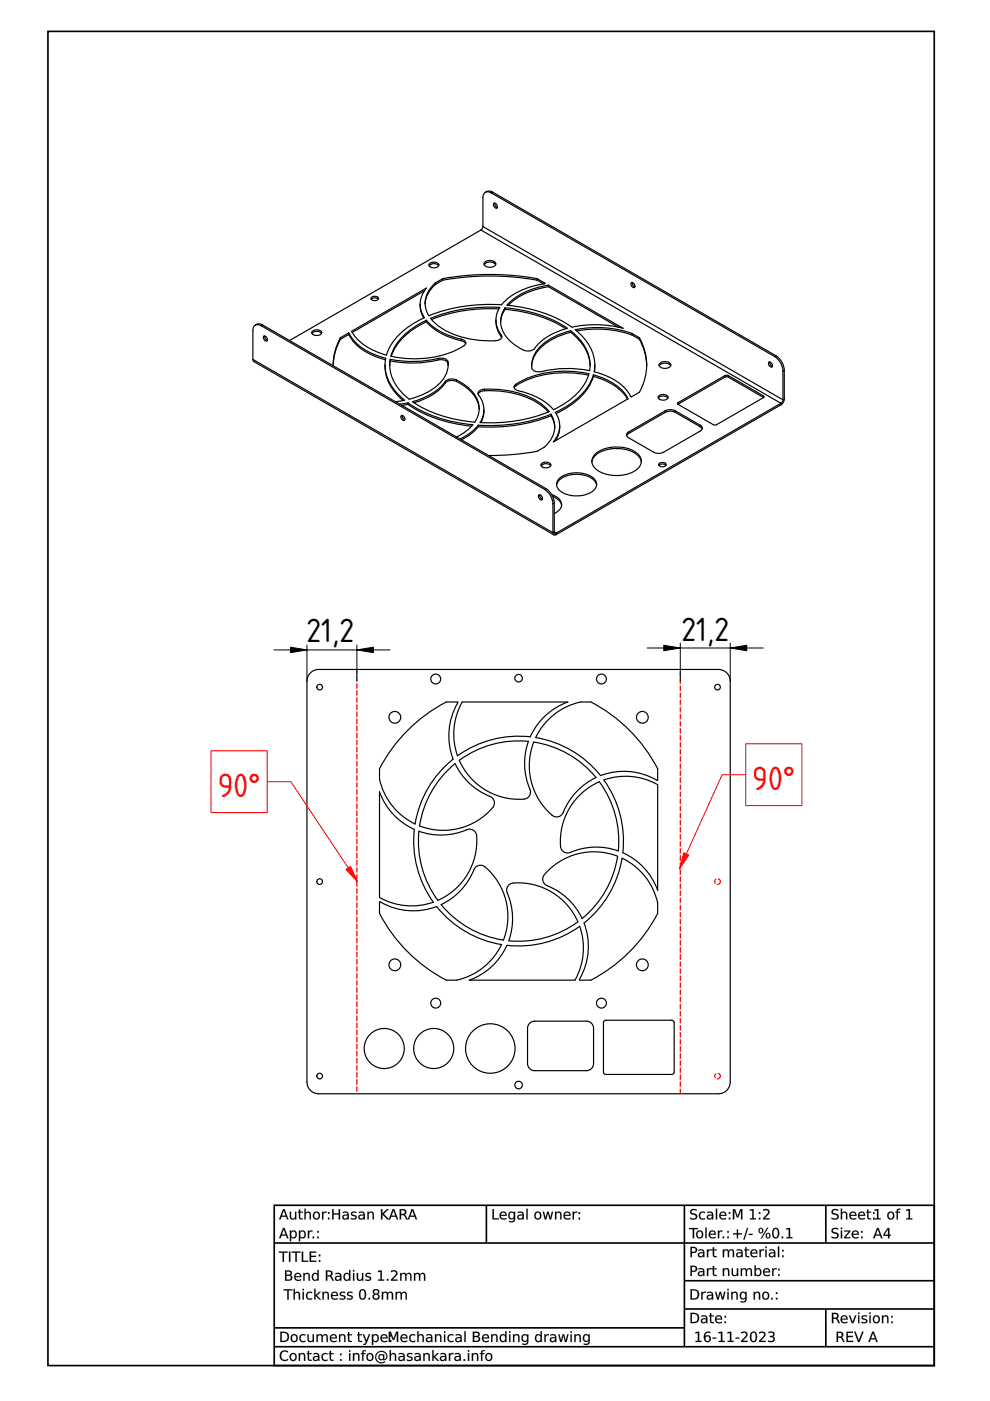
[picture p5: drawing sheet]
<svg xmlns="http://www.w3.org/2000/svg" width="210mm" height="297mm" viewBox="0 0 210 297" stroke-linecap="round" stroke-linejoin="round" font-family="sans-serif">
<defs><g id="words">
<g font-size="6.7">
<text x="65" y="136.2">21,2</text>
<text x="144.5" y="135.8">21,2</text>
</g>
<g font-size="6.7" fill="#f00">
<text x="159.5" y="167.5">90°</text>
<text x="46.2" y="169">90°</text>
</g>
</g></defs>
<path d="M10.2 6.7h187.9v282.8h-187.9zM58.1 255.5h140v34h-140zM103.1 255.5v8M145.1 255.5v30M175.1 255.5v8M58.1 263.5h140M145.1 271.5h53M145.1 277.5h53M175.1 277.5v8M58.1 281.5h87M58.1 285.5h140" fill="none" stroke="#000" stroke-width=".35"/>
<g fill="#000">
<path d="M60.2 256.6l-.4 1.1h.8zM60 256.4h.3l.9 2.1h-.3l-.2-.5h-1l-.2 .5h-.3zM61.4 256.9h.3v1a.42 .42 0 0 0 .5 .5 .42 .42 0 0 0 .4-.6v-.9h.2v1.6h-.2v-.2a.59 .59 0 0 1-.8 .3 .59 .59 0 0 1-.4-.7zM63.4 256.4h.2v.5h.6v.2h-.6l.1 1.1 .5 .1v.2h-.6l-.2-.2v-1.2h-.2v-.2h.2zM64.5 256.3h.3v.9a.59 .59 0 0 1 .7-.3 .59 .59 0 0 1 .4 .7v.9h-.3v-.9a.42 .42 0 0 0-.4-.5 .42 .42 0 0 0-.4 .5v.9h-.3zM66.7 257.3a.58 .58 0 0 0 0 .7 .58 .58 0 0 0 .7 .2 .58 .58 0 0 0 .1-.8 .58 .58 0 0 0-.8-.1zM66.3 257.7a.83 .83 0 0 1 1.6 0 .83 .83 0 0 1-1.6 0zM68.3 256.9h.2v.3l.3-.3h.4v.3a.48 .48 0 0 0-.5 0 .48 .48 0 0 0-.2 .5v.8h-.2zM69.5 258.2h.3v.3h-.3zM69.5 257h.3v.4h-.3z"/>
<path d="M60.2 256.7l-.4 1h.8zM60.2 256.6l.4 1.2h-.9zM60 256.3h.3l.9 2.3h-.3l-.2-.6h-1l-.2 .6h-.4zM60 256.4l-.8 2.1h.3l.2-.5h1l.2 .5h.3l-.9-2.1zM61.4 256.9h.3v1a.41 .41 0 0 0 .5 .4 .41 .41 0 0 0 .3-.5v-.9h.3v1.7h-.3l.1-.3a.6 .6 0 0 1-.8 .3 .6 .6 0 0 1-.4-.7zM61.4 256.9l.1 1a.58 .58 0 0 0 .4 .7 .58 .58 0 0 0 .7-.4v.3h.2v-1.6h-.2v.9a.44 .44 0 0 1-.4 .6 .44 .44 0 0 1-.5-.5v-1zM63.4 256.4h.3l-.1 .5h.6v.2h-.6l.1 1.1 .5 .1v.2a.61 .61 0 0 1-.8-.5v-.9h-.2v-.2h.2zM63.4 256.4v.5h-.2v.2h.2v1.2l.2 .2h.6v-.2h-.5l-.1-.3v-.9h.6v-.2h-.6v-.5zM64.5 256.3h.3v.9a.6 .6 0 0 1 .7-.3 .6 .6 0 0 1 .4 .7v1h-.3v-1a.41 .41 0 0 0-.4-.5 .41 .41 0 0 0-.4 .5v1h-.3zM64.5 256.3v2.2h.3v-.9a.44 .44 0 0 1 .4-.5 .44 .44 0 0 1 .5 .5l-.1 .9h.3v-.9a.58 .58 0 0 0-.4-.7 .58 .58 0 0 0-.7 .3v-.9zM66.8 257.3a.56 .56 0 0 0-.1 .7 .56 .56 0 0 0 .7 .2 .56 .56 0 0 0 .1-.8 .56 .56 0 0 0-.7-.1zM66.7 257.3a.61 .61 0 0 1 .9 .2 .61 .61 0 0 1-.3 .8 .63 .63 0 0 1-.7-.3 .63 .63 0 0 1 .1-.7zM66.2 257.7a.85 .85 0 0 1 1.7 0 .85 .85 0 0 1-1.7 0zM66.3 257.7a.81 .81 0 0 0 1.6 0 .81 .81 0 0 0-1.6 0zM68.3 256.9h.3v.3l.2-.3h.5l-.1 .3a.47 .47 0 0 0-.5 0 .47 .47 0 0 0-.1 .5v.9h-.3zM68.3 256.9v1.6h.2v-.8a.48 .48 0 0 1 .2-.5 .48 .48 0 0 1 .5 0v-.3l-.4 .1-.3 .2v-.3zM69.5 258.2h.4v.4h-.4zM69.5 258.2v.3h.3v-.3zM69.5 257h.4v.4h-.4zM69.5 257v.4h.3v-.4z"/>
<path d="M70.4 256.4h.3v.9h1.1v-.9h.3v2.1h-.3v-1h-1.1v1h-.3zM73 257.8l-.1 .1a.44 .44 0 0 0 .5 .5 .44 .44 0 0 0 .3-.7zM72.7 257a.79 .79 0 0 1 1.3 .6v.9h-.3v-.2a.58 .58 0 0 1-.7 .3 .58 .58 0 0 1-.4-.7 .58 .58 0 0 1 .7-.4h.4a.58 .58 0 0 0-.4-.4 .58 .58 0 0 0-.6 .1zM74.6 257l.8-.1 .2 .3a.45 .45 0 0 0-.6-.2 .45 .45 0 0 0-.3 .5 .81 .81 0 0 1 .9 .8 1.07 1.07 0 0 1-1.2 .2v-.3a.58 .58 0 0 0 1-.2l-.1-.1a.66 .66 0 0 1-.7-.2 .66 .66 0 0 1 0-.7zM76.4 257.8l-.1 .1a.44 .44 0 0 0 .5 .5 .44 .44 0 0 0 .3-.7zM76.1 257a.79 .79 0 0 1 1.3 .6v.9h-.3v-.2a.58 .58 0 0 1-.7 .3 .58 .58 0 0 1-.4-.7 .58 .58 0 0 1 .7-.4h.4a.58 .58 0 0 0-.4-.4 .58 .58 0 0 0-.6 .1zM77.9 256.9h.3v.3a.59 .59 0 0 1 .7-.3 .59 .59 0 0 1 .4 .7v.9h-.3v-.9a.42 .42 0 0 0-.4-.5 .42 .42 0 0 0-.4 .5v.9h-.3zM80.8 256.4h.3v.9l1-.9h.3l-1 1 1.1 1.1h-.4l-1-1v1h-.3zM83.4 256.6l-.4 1.1h.8zM83.3 256.4h.3l.8 2.1h-.3l-.2-.5h-1l-.2 .5h-.3zM84.7 256.4h.7a.61 .61 0 0 1 .7 .4 .61 .61 0 0 1-.3 .7l.6 1h-.3l-.4-.7-.3-.2h-.4v.9h-.3zM85 256.6v.8h.4a.39 .39 0 0 0 .4-.4 .39 .39 0 0 0-.4-.4zM87.4 256.6l-.4 1.1h.8zM87.3 256.4h.3l.8 2.1h-.3l-.2-.5h-1l-.2 .5h-.3z"/>
<path d="M70.4 256.3h.3v1h1.1v-1h.3v2.3h-.3v-1.1h-1.1v1.1h-.3zM70.4 256.4v2.1h.3v-1h1.1v1h.3v-2.1h-.3v.9h-1.1v-.9zM73 257.8l-.1 .1a.42 .42 0 0 0 .5 .5 .42 .42 0 0 0 .3-.7zM73 257.8l.7-.1a.46 .46 0 0 1-.3 .6 .46 .46 0 0 1-.6-.3zM72.7 257a.81 .81 0 0 1 1.3 .6v1h-.3v-.3a.59 .59 0 0 1-.8 .3 .59 .59 0 0 1-.3-.7 .59 .59 0 0 1 .7-.4h.4a.58 .58 0 0 0-.4-.4 .58 .58 0 0 0-.6 .2zM72.7 257v.2a.62 .62 0 0 1 1 .3 .74 .74 0 0 0-.8 .1 .74 .74 0 0 0-.3 .7 .62 .62 0 0 0 1.1-.1v.3h.2a1.81 1.81 0 0 0-.1-1.4l-.5-.2zM74.6 257l.2-.1a.45 .45 0 0 1 .5-.1 .45 .45 0 0 1 .3 .4 .44 .44 0 0 0-.5-.2 .44 .44 0 0 0-.4 .5l.4 .1a.54 .54 0 0 1 .5 .7 .54 .54 0 0 1-.8 .3l-.4-.1v-.3a.57 .57 0 0 0 .9-.2l-.8-.3-.1-.4zM74.6 257a.47 .47 0 0 0-.1 .6 .47 .47 0 0 0 .5 .2l.3 .1a.37 .37 0 0 1-.1 .5 .37 .37 0 0 1-.5-.1l-.3-.1v.3a.75 .75 0 0 0 1.2-.6l-.9-.5a.55 .55 0 0 1 .9-.2v-.2zM76.4 257.8l-.1 .1a.42 .42 0 0 0 .5 .5 .42 .42 0 0 0 .3-.7zM76.4 257.8l.7-.1a.46 .46 0 0 1-.3 .6 .46 .46 0 0 1-.6-.3zM76.1 257a.81 .81 0 0 1 1.3 .6v1h-.3v-.3a.59 .59 0 0 1-.8 .3 .59 .59 0 0 1-.3-.7 .59 .59 0 0 1 .7-.4h.4a.58 .58 0 0 0-.4-.4 .58 .58 0 0 0-.6 .2zM76.1 257v.2a.62 .62 0 0 1 1 .3 .74 .74 0 0 0-.8 .1 .74 .74 0 0 0-.3 .7 .62 .62 0 0 0 1.1-.1v.3h.2a1.81 1.81 0 0 0-.1-1.4l-.5-.2zM77.9 256.9h.3v.3a.6 .6 0 0 1 .7-.3 .6 .6 0 0 1 .4 .7v1h-.3v-1a.41 .41 0 0 0-.4-.5 .41 .41 0 0 0-.4 .5v1h-.3zM77.9 256.9v1.6h.3v-.9a.44 .44 0 0 1 .4-.5 .44 .44 0 0 1 .4 .5v.9h.3v-.9a.58 .58 0 0 0-.4-.7 .58 .58 0 0 0-.7 .3v-.3zM80.8 256.3h.3v1l.9-1h.5l-1.1 1.1 1.1 1.2h-.4l-1-1.1v1.1h-.3zM80.8 256.4v2.1h.3v-1l1 1 .4 .1-1.2-1.2 1.1-1h-.3l-1 .9v-.9zM83.4 256.7l-.4 1h.8zM83.4 256.6l.4 1.2h-.8zM83.2 256.3h.4l.8 2.3h-.3l-.2-.6h-1l-.2 .6h-.3zM83.3 256.4l-.9 2.1h.3l.2-.5h1l.2 .5h.3l-.8-2.1zM84.7 256.3h.7a.63 .63 0 0 1 .7 .5 .63 .63 0 0 1-.3 .7l.7 1.1h-.4l-.5-.9-.6-.1 .1 1h-.4zM84.7 256.4v2.1h.3v-.9l.6 .1 .5 .8h.3l-.7-1a.59 .59 0 0 0 .4-.7 .59 .59 0 0 0-.7-.4zM85 256.6v.8h.4a.38 .38 0 0 0 .4-.4 .38 .38 0 0 0-.4-.4zM85 256.6h.4a.41 .41 0 0 1 .5 .4 .41 .41 0 0 1-.5 .4h-.4zM87.4 256.7l-.4 1h.8zM87.4 256.6l.5 1.2h-.9zM87.3 256.3h.3l.9 2.3h-.4l-.2-.6h-1l-.1 .6h-.4zM87.3 256.4l-.9 2.1h.3l.2-.5h1l.2 .5h.3l-.8-2.1z"/>
<path d="M104.4 256.4h.3v1.9h1.1v.2h-1.4zM106.1 257.1a.76 .76 0 0 1 .9-.2 .76 .76 0 0 1 .4 .9h-1.2a.7 .7 0 0 0 1.2 .4v.3a.93 .93 0 0 1-1.3-.2 .93 .93 0 0 1 0-1.2zM106.4 257.2l-.2 .4h1l-.3-.5zM108.2 257.3a.54 .54 0 0 0-.1 .7 .54 .54 0 0 0 .8 0 .55 .55 0 0 0 0-.7 .55 .55 0 0 0-.7 0zM107.9 257.1l.5-.2 .5 .3v-.3h.3v1.4a.83 .83 0 0 1-1.3 .8v-.3a.6 .6 0 0 0 .8 .1 .6 .6 0 0 0 .2-.6 .71 .71 0 0 1-.9 .1 .71 .71 0 0 1-.2-.9zM110.1 257.8l-.1 .1a.44 .44 0 0 0 .5 .5 .44 .44 0 0 0 .3-.7zM109.8 257a.79 .79 0 0 1 1.3 .6v.9h-.3v-.2a.58 .58 0 0 1-.7 .3 .58 .58 0 0 1-.4-.7 .58 .58 0 0 1 .7-.4h.4a.58 .58 0 0 0-.4-.4 .58 .58 0 0 0-.6 .1zM111.6 256.3h.3v2.2h-.3zM113.7 257.3a.58 .58 0 0 0-.1 .7 .58 .58 0 0 0 .8 .2 .58 .58 0 0 0 .1-.8 .58 .58 0 0 0-.8-.1zM113.2 257.7a.85 .85 0 0 1 1.7 0 .85 .85 0 0 1-1.7 0zM115.1 256.9h.2l.4 1.3 .3-1.3h.3l.4 1.3 .3-1.3h.3l-.5 1.6h-.3l-.3-1.3-.4 1.3h-.3zM117.7 256.9h.2v.3a.59 .59 0 0 1 .8-.3 .59 .59 0 0 1 .3 .7v.9h-.2v-.9a.42 .42 0 0 0-.5-.5 .42 .42 0 0 0-.4 .5v.9h-.2zM119.7 257.1a.76 .76 0 0 1 .9-.2 .76 .76 0 0 1 .4 .9h-1.3a.7 .7 0 0 0 1.2 .4v.3a.93 .93 0 0 1-1.2-.2 .93 .93 0 0 1 0-1.2zM119.9 257.2l-.1 .4h.9l-.2-.5zM121.4 256.9h.3v.3l.2-.3h.5v.3a.48 .48 0 0 0-.5 0 .48 .48 0 0 0-.2 .5v.8h-.3zM122.7 258.2h.3v.3h-.3zM122.7 257h.3v.4h-.3z"/>
<path d="M104.4 256.3h.3v2h1.1v.3h-1.4zM104.4 256.4v2.1h1.4v-.2h-1.1v-1.9zM106.1 257.1a.77 .77 0 0 1 1-.2 .77 .77 0 0 1 .3 .9h-1.2a.69 .69 0 0 0 .5 .5 .69 .69 0 0 0 .7-.1 .54 .54 0 0 1-.9 .4 .91 .91 0 0 1-.4-1.5zM106.1 257.1a.91 .91 0 0 0 0 1.2 .91 .91 0 0 0 1.3 .1v-.2a.71 .71 0 0 1-.8 .2 .71 .71 0 0 1-.4-.6h1.2a.74 .74 0 0 0-.4-.9 .74 .74 0 0 0-.9 .2zM106.4 257.2l-.2 .4h1l-.3-.5zM106.3 257.2a.47 .47 0 0 1 .6-.1 .47 .47 0 0 1 .3 .5h-1zM108.2 257.3a.53 .53 0 0 0-.1 .7 .53 .53 0 0 0 .8 0 .53 .53 0 0 0-.1-.7 .53 .53 0 0 0-.6 0zM108.1 257.2a.59 .59 0 0 1 .9 .3 .59 .59 0 0 1-.3 .8 .62 .62 0 0 1-.7-.3 .62 .62 0 0 1 .1-.8zM107.9 257.1a.61 .61 0 0 1 1 .1v-.3h.3v1.4a.88 .88 0 0 1-1.3 .8v-.3a.61 .61 0 0 0 .7 .1 .61 .61 0 0 0 .3-.6 .62 .62 0 0 1-.5 .3 .62 .62 0 0 1-.6-.4v-.7zM107.9 257.1a.78 .78 0 0 0-.1 1.1 .78 .78 0 0 0 1 .2l.2-.2a.61 .61 0 0 1-.3 .7 .61 .61 0 0 1-.8-.1l.1 .3a.82 .82 0 0 0 1.2-.8v-1.4h-.3l.1 .3a.6 .6 0 0 0-1.1-.1zM110.1 257.8l-.1 .1a.42 .42 0 0 0 .5 .5 .42 .42 0 0 0 .3-.7zM110.1 257.8l.7-.1a.46 .46 0 0 1-.3 .6 .46 .46 0 0 1-.6-.3zM109.8 257a.81 .81 0 0 1 1.3 .6v1h-.3v-.3a.59 .59 0 0 1-.8 .3 .59 .59 0 0 1-.3-.7 .59 .59 0 0 1 .7-.4h.4a.58 .58 0 0 0-.4-.4 .58 .58 0 0 0-.6 .2zM109.8 257v.2a.62 .62 0 0 1 1 .3 .74 .74 0 0 0-.8 .1 .74 .74 0 0 0-.3 .7 .62 .62 0 0 0 1.1-.1v.3h.2a1.81 1.81 0 0 0-.1-1.4l-.6-.2zM111.6 256.3h.3v2.3h-.3zM111.6 256.3v2.2h.3v-2.2zM113.7 257.3a.56 .56 0 0 0-.1 .7 .56 .56 0 0 0 .8 .2 .56 .56 0 0 0 0-.8 .56 .56 0 0 0-.7-.1zM113.7 257.3a.61 .61 0 0 1 .8 .2 .61 .61 0 0 1-.3 .8 .63 .63 0 0 1-.6-.3 .63 .63 0 0 1 .1-.7zM113.2 257.7a.85 .85 0 0 1 1.7 0 .85 .85 0 0 1-1.7 0zM113.2 257.7a.81 .81 0 0 0 1.6 0 .81 .81 0 0 0-1.6 0zM115.1 256.9h.3l.3 1.3 .3-1.3h.3l.4 1.3 .3-1.3h.3l-.4 1.7h-.4l-.3-1.4-.4 1.4h-.3zM115.1 256.9l.4 1.6h.3l.4-1.4 .3 1.4h.3l.5-1.6h-.3l-.3 1.3-.4-1.3h-.3l-.3 1.3-.4-1.3zM117.7 256.9h.3l-.1 .3a.6 .6 0 0 1 .8-.3 .6 .6 0 0 1 .4 .7v1h-.3v-1a.41 .41 0 0 0-.5-.5 .41 .41 0 0 0-.3 .5v1h-.3zM117.7 256.9v1.6h.2v-.9a.44 .44 0 0 1 .4-.5 .44 .44 0 0 1 .5 .5v.9h.2v-.9a.58 .58 0 0 0-.4-.7 .58 .58 0 0 0-.7 .3v-.3zM119.7 257.1a.77 .77 0 0 1 .9-.2 .77 .77 0 0 1 .4 .9h-1.2a.69 .69 0 0 0 .4 .5 .69 .69 0 0 0 .7-.1 .54 .54 0 0 1-.8 .4 .91 .91 0 0 1-.4-1.5zM119.7 257.1a.91 .91 0 0 0 0 1.2 .91 .91 0 0 0 1.2 .1v-.2a.71 .71 0 0 1-.7 .2 .71 .71 0 0 1-.5-.6h1.3a.74 .74 0 0 0-.4-.9 .74 .74 0 0 0-.9 .2zM119.9 257.2l-.1 .4h.9l-.3-.5zM119.9 257.2a.47 .47 0 0 1 .6-.1 .47 .47 0 0 1 .2 .5h-1zM121.4 256.9h.3v.3l.2-.3h.5v.3a.47 .47 0 0 0-.5 0 .47 .47 0 0 0-.2 .5v.9h-.3zM121.4 256.9v1.6h.3v-.8a.48 .48 0 0 1 .2-.5 .48 .48 0 0 1 .5 0v-.3l-.5 .1-.2 .2v-.3zM122.7 258.2h.3v.4h-.3zM122.7 258.2v.3h.3v-.3zM122.7 257h.3v.4h-.3zM122.7 257v.4h.3v-.4z"/>
<path d="M146.5 256.5l.9-.2 .3 .1v.3a.66 .66 0 0 0-1.1 .3l.1 .1a1.17 1.17 0 0 1 1.1 .8 .99 .99 0 0 1-1.5 .5v-.3a.78 .78 0 0 0 1.2-.1l-.1-.3a1.06 1.06 0 0 1-1.1-.9zM148.4 257.1l.7-.2 .4 .1v.2a.63 .63 0 0 0-.9 .1 .63 .63 0 0 0 0 .9 .63 .63 0 0 0 .9 0v.3a.88 .88 0 0 1-1.2-.2 .88 .88 0 0 1 .1-1.2zM150.2 257.8l-.1 .1a.44 .44 0 0 0 .6 .5 .44 .44 0 0 0 .3-.7zM150 257a.79 .79 0 0 1 1.2 .6v.9h-.2v-.2a.58 .58 0 0 1-.8 .3 .58 .58 0 0 1-.3-.7 .58 .58 0 0 1 .7-.4h.4a.58 .58 0 0 0-.5-.4 .58 .58 0 0 0-.5 .1zM151.8 256.3h.2v2.2h-.2zM152.7 257.1a.76 .76 0 0 1 .9-.2 .76 .76 0 0 1 .4 .9h-1.2a.7 .7 0 0 0 1.2 .4v.3a.93 .93 0 0 1-1.3-.2 .93 .93 0 0 1 0-1.2zM152.9 257.2l-.1 .4h.9l-.2-.5zM154.5 258.2h.3v.3h-.3zM154.5 257h.3v.4h-.3z"/>
<path d="M146.5 256.5l.3-.2a.56 .56 0 0 1 .9 .4 .65 .65 0 0 0-1.1 .3l.6 .3a.69 .69 0 0 1 .6 .9 .69 .69 0 0 1-1 .4l-.5-.1v-.4a.83 .83 0 0 0 1.2-.1l-.1-.3-.3-.1a.65 .65 0 0 1-.7-.3 .65 .65 0 0 1 .1-.8zM146.5 256.5a.58 .58 0 0 0-.1 .7 .58 .58 0 0 0 .5 .3 .46 .46 0 0 1 .6 .5 .46 .46 0 0 1-.7 .3l-.5-.2v.3a.93 .93 0 0 0 1.5-.6l-.2-.4-.9-.3a.46 .46 0 0 1 .1-.5 .46 .46 0 0 1 .6 0l.3 .1v-.3l-.6-.1zM148.4 257.1a.99 .99 0 0 1 1.1-.1v.2a.62 .62 0 0 0-.9 .1 .62 .62 0 0 0 0 .8 .62 .62 0 0 0 .9 .1 .45 .45 0 0 1-.3 .4 .45 .45 0 0 1-.5 0 .93 .93 0 0 1-.3-1.5zM148.4 257.1a.87 .87 0 0 0-.1 1.2 .87 .87 0 0 0 1.2 .2v-.3a.64 .64 0 0 1-.9 0 .64 .64 0 0 1 0-.9 .64 .64 0 0 1 .9-.1v-.2l-.4-.1zM150.2 257.8v.1a.42 .42 0 0 0 .5 .5 .42 .42 0 0 0 .2-.7zM150.2 257.8l.8-.1a.46 .46 0 0 1-.3 .6 .46 .46 0 0 1-.6-.3zM149.9 257h.1a.81 .81 0 0 1 1.2 .6v1h-.3l.1-.3a.59 .59 0 0 1-.8 .3 .59 .59 0 0 1-.3-.7 .59 .59 0 0 1 .7-.4h.4a.58 .58 0 0 0-.5-.4 .58 .58 0 0 0-.6 .2zM150 257v.2a.62 .62 0 0 1 1 .3 .74 .74 0 0 0-.8 .1 .74 .74 0 0 0-.3 .7 .62 .62 0 0 0 1.1-.1v.3h.2a1.81 1.81 0 0 0-.2-1.4l-.5-.2zM151.8 256.3h.3v2.3h-.3zM151.8 256.3v2.2h.2v-2.2zM152.7 257.1a.77 .77 0 0 1 .9-.2 .77 .77 0 0 1 .4 .9h-1.2a.69 .69 0 0 0 .5 .5 .69 .69 0 0 0 .7-.1 .54 .54 0 0 1-.9 .4 .91 .91 0 0 1-.4-1.5zM152.7 257.1a.91 .91 0 0 0 0 1.2 .91 .91 0 0 0 1.2 .1l.1-.2a.71 .71 0 0 1-.8 .2 .71 .71 0 0 1-.4-.6h1.2a.74 .74 0 0 0-.4-.9 .74 .74 0 0 0-.9 .2zM152.9 257.2l-.1 .4h.9l-.2-.5zM152.9 257.2a.47 .47 0 0 1 .6-.1 .47 .47 0 0 1 .2 .5h-.9zM154.5 258.2h.3v.4h-.3zM154.5 258.2v.3h.3v-.3zM154.5 257h.3v.4h-.3zM154.5 257v.4h.3v-.4z"/>
<path d="M155.4 256.4h.4l.6 1.4 .6-1.4h.4v2.1h-.3v-1.9l-.6 1.5h-.3l-.5-1.5v1.9h-.3zM159 256.5l.8-.1v1.9h.5v.2h-1.3v-.2h.5v-1.7l-.5 .1zM160.9 258.2h.3v.3h-.3zM160.9 257h.3v.4h-.3zM161.8 256.5a.77 .77 0 0 1 1-.1 .77 .77 0 0 1 .2 .9l-.9 1h1.1v.2h-1.4v-.2l.4-.5a.94 .94 0 0 0 .5-1.1l-.4-.1-.5 .2z"/>
<path d="M155.4 256.3h.4l.6 1.5 .5-1.5h.5v2.3h-.3v-2l-.5 1.5h-.4l-.5-1.5v2h-.3zM155.4 256.4v2.1h.3v-1.9l.5 1.5h.3l.6-1.5v1.9h.3v-2.1h-.4l-.6 1.5-.6-1.5zM159 256.5l.8-.2v2h.5v.3h-1.3v-.3h.5v-1.7l-.5 .2zM159 256.5v.2l.5-.1v1.7h-.5v.2h1.3v-.2h-.5v-1.9zM160.9 258.2h.3v.4h-.3zM160.9 258.2v.3h.3v-.3zM160.9 257h.3v.4h-.3zM160.9 257v.4h.3v-.4zM161.8 256.5v-.1a.78 .78 0 0 1 1 0 .78 .78 0 0 1 .2 .9l-.9 1h1.1v.3h-1.4a.59 .59 0 0 1 .4-.8 .93 .93 0 0 0 .5-1.1l-.4-.1-.5 .2zM161.8 256.5v.3a.55 .55 0 0 1 .8-.2 .55 .55 0 0 1 0 .9l-.8 .8v.2h1.4v-.2h-1.1l.8-.8a.71 .71 0 0 0 .1-1 .71 .71 0 0 0-1-.1z"/>
<path d="M176.5 256.5l.9-.2 .3 .1v.3a.66 .66 0 0 0-1.1 .3l.1 .1a1.17 1.17 0 0 1 1.1 .8 .99 .99 0 0 1-1.5 .5v-.3a.78 .78 0 0 0 1.2-.1l-.1-.3a1.06 1.06 0 0 1-1.1-.9zM178.3 256.3h.2v.9a.59 .59 0 0 1 .8-.3 .59 .59 0 0 1 .3 .7v.9h-.2v-.9a.42 .42 0 0 0-.5-.5 .42 .42 0 0 0-.4 .5v.9h-.2zM180.3 257.1a.76 .76 0 0 1 .9-.2 .76 .76 0 0 1 .4 .9h-1.3a.7 .7 0 0 0 1.2 .4v.3a.93 .93 0 0 1-1.2-.2 .93 .93 0 0 1 0-1.2zM180.5 257.2l-.1 .4h.9l-.3-.5zM182.1 257.1a.76 .76 0 0 1 .9-.2 .76 .76 0 0 1 .4 .9h-1.2a.7 .7 0 0 0 1.2 .4v.3a.93 .93 0 0 1-1.3-.2 .93 .93 0 0 1 0-1.2zM182.4 257.2l-.2 .4h1l-.3-.5zM183.9 256.4h.2v.5h.6v.2h-.6v1.1l.6 .1v.2h-.6l-.2-.2v-1.2h-.2v-.2h.2zM185.1 258.2h.3v.3h-.3zM185.1 257h.3v.4h-.3z"/>
<path d="M176.5 256.5l.3-.2a.56 .56 0 0 1 .9 .4 .65 .65 0 0 0-1.1 .3l.6 .3a.69 .69 0 0 1 .6 .9 .69 .69 0 0 1-1 .4l-.5-.1v-.4a.83 .83 0 0 0 1.2-.1l-.1-.3-.3-.1a.65 .65 0 0 1-.7-.3 .65 .65 0 0 1 .1-.8zM176.5 256.5a.58 .58 0 0 0-.2 .7 .58 .58 0 0 0 .6 .3 .46 .46 0 0 1 .6 .5 .46 .46 0 0 1-.7 .3l-.5-.2v.3a.93 .93 0 0 0 1.5-.6l-.3-.4-.8-.3a.46 .46 0 0 1 .1-.5 .46 .46 0 0 1 .6 0l.3 .1v-.3l-.6-.1zM178.3 256.3h.3l-.1 .9a.6 .6 0 0 1 .8-.3 .6 .6 0 0 1 .4 .7v1h-.3v-1a.41 .41 0 0 0-.5-.5 .41 .41 0 0 0-.3 .5v1h-.3zM178.3 256.3v2.2h.2v-.9a.44 .44 0 0 1 .4-.5 .44 .44 0 0 1 .5 .5v.9h.2v-.9a.58 .58 0 0 0-.4-.7 .58 .58 0 0 0-.7 .3v-.9zM180.3 257.1a.77 .77 0 0 1 .9-.2 .77 .77 0 0 1 .4 .9h-1.2a.69 .69 0 0 0 .4 .5 .69 .69 0 0 0 .7-.1 .54 .54 0 0 1-.8 .4 .91 .91 0 0 1-.4-1.5zM180.3 257.1a.91 .91 0 0 0 0 1.2 .91 .91 0 0 0 1.2 .1v-.2a.71 .71 0 0 1-.7 .2 .71 .71 0 0 1-.5-.6h1.3a.74 .74 0 0 0-.4-.9 .74 .74 0 0 0-.9 .2zM180.5 257.2l-.1 .4h.9l-.3-.5zM180.5 257.2a.47 .47 0 0 1 .5-.1 .47 .47 0 0 1 .3 .5h-1zM182.1 257.1a.77 .77 0 0 1 1-.2 .77 .77 0 0 1 .3 .9h-1.2a.69 .69 0 0 0 .5 .5 .69 .69 0 0 0 .7-.1 .54 .54 0 0 1-.9 .4 .91 .91 0 0 1-.4-1.5zM182.1 257.1a.91 .91 0 0 0 0 1.2 .91 .91 0 0 0 1.3 .1v-.2a.71 .71 0 0 1-.8 .2 .71 .71 0 0 1-.4-.6h1.2a.74 .74 0 0 0-.4-.9 .74 .74 0 0 0-.9 .2zM182.4 257.2l-.2 .4h1l-.3-.5zM182.3 257.2a.47 .47 0 0 1 .6-.1 .47 .47 0 0 1 .3 .5h-1zM183.8 256.4h.4l-.1 .5h.6v.2h-.6l.1 1.1 .5 .1v.2a.61 .61 0 0 1-.9-.5l.1-.9h-.2v-.2h.2zM183.9 256.4v.5h-.2v.2h.2v1.2l.2 .2h.6v-.2h-.5l-.1-.3v-.9h.6v-.2h-.6v-.5zM185.1 258.2h.3v.4h-.3zM185.1 258.2v.3h.3v-.3zM185.1 257h.3v.4h-.3zM185.1 257v.4h.3v-.4z"/>
<path d="M185.4 256.5l.8-.1v1.9h.5v.2h-1.2v-.2h.4v-1.7l-.5 .1zM188.5 257.3a.58 .58 0 0 0-.1 .7 .58 .58 0 0 0 .8 .2 .58 .58 0 0 0 .1-.8 .58 .58 0 0 0-.8-.1zM188 257.7a.85 .85 0 0 1 1.7 0 .85 .85 0 0 1-1.7 0zM190.2 256.4l.7-.1v.2l-.5 .1v.3h.4v.2h-.4v1.4h-.3v-1.4h-.2v-.2h.2zM192.1 256.5l.8-.1v1.9h.5v.2h-1.2v-.2h.4v-1.7l-.5 .1z"/>
<path d="M185.4 256.5l.9-.2-.1 2h.5v.3h-1.3v-.3h.5v-1.7l-.5 .2zM185.4 256.5v.2l.6-.1v1.7h-.5v.2h1.2v-.2h-.5v-1.9zM188.5 257.3a.56 .56 0 0 0-.1 .7 .56 .56 0 0 0 .8 .2 .56 .56 0 0 0 .1-.8 .56 .56 0 0 0-.8-.1zM188.5 257.3a.61 .61 0 0 1 .9 .2 .61 .61 0 0 1-.3 .8 .63 .63 0 0 1-.7-.3 .63 .63 0 0 1 .1-.7zM188 257.7a.85 .85 0 0 1 1.7 0 .85 .85 0 0 1-1.7 0zM188.1 257.7a.81 .81 0 0 0 1.6 0 .81 .81 0 0 0-1.6 0zM190.2 256.4l.7-.1v.2l-.5 .1v.3h.4v.2h-.4v1.5h-.3v-1.5h-.3v-.2h.3zM190.2 256.4l-.1 .5h-.2v.2h.2v1.4h.3v-1.4h.4v-.2h-.4v-.3l.5-.1v-.2zM192.1 256.5l.9-.2-.1 2h.5v.3h-1.2v-.3h.4l.1-1.7-.6 .2zM192.1 256.5v.2l.6-.1v1.7h-.5v.2h1.2v-.2h-.5v-1.9z"/>
<path d="M59.1 265.4h1.9v.2h-.8v1.9h-.3v-1.9h-.8zM61.3 265.4h.3v2.1h-.3zM61.9 265.4h1.8v.2h-.8v1.9h-.3v-1.9h-.7zM64 265.4h.3v1.9h1v.2h-1.3zM65.7 265.4h1.3v.2h-1v.6h1v.3h-1v.8h1.1v.2h-1.4zM67.6 267.2h.3v.3h-.3zM67.6 266h.3v.4h-.3z"/>
<path d="M59.1 265.3h1.9v.3h-.8v2h-.3v-2h-.8zM59.1 265.4v.2h.8v1.9h.3v-1.9h.8v-.2zM61.3 265.3h.3v2.3h-.3zM61.3 265.4v2.1h.3v-2.1zM61.8 265.3h1.9v.3h-.8v2h-.3v-2h-.8zM61.9 265.4v.2h.7v1.9h.3v-1.9h.8v-.2zM64 265.3h.3v2h1.1v.3h-1.4zM64 265.4v2.1h1.3v-.2h-1v-1.9zM65.6 265.3h1.5v.3h-1.1v.6h1v.3h-1v.8h1.1v.3h-1.5zM65.7 265.4v2.1h1.4v-.2h-1.2v-.8h1.1v-.3l-1.1 .1v-.7h1.1v-.2zM67.6 267.2h.3v.4h-.3zM67.6 267.2v.3h.3v-.3zM67.6 266h.3v.4h-.3zM67.6 266v.4h.3v-.4z"/>
<path d="M60.1 273.4h1.9v.2h-.8v1.9h-.3v-1.9h-.8zM62.2 273.3h.3v.9a.59 .59 0 0 1 .7-.3 .59 .59 0 0 1 .4 .6v1h-.2v-.9a.42 .42 0 0 0-.5-.5 .42 .42 0 0 0-.4 .5v.9h-.3zM64.2 273.9h.2v1.6h-.2zM64.2 273.3h.2v.3h-.2zM65.1 274.1l.7-.2 .4 .1v.2a.63 .63 0 0 0-.9 .1 .63 .63 0 0 0 0 .8 .63 .63 0 0 0 .9 .1v.3a.88 .88 0 0 1-1.2-.2 .88 .88 0 0 1 .1-1.2zM66.6 273.3h.3v1.3l.8-.7h.3l-.8 .8 .9 .8h-.4l-.8-.8v.8h-.3zM68.4 273.9h.2v.3a.59 .59 0 0 1 .8-.3 .59 .59 0 0 1 .3 .6v1h-.2v-.9a.42 .42 0 0 0-.5-.5 .42 .42 0 0 0-.4 .5v.9h-.2zM70.4 274.1a.76 .76 0 0 1 .9-.2 .76 .76 0 0 1 .4 .9h-1.3a.7 .7 0 0 0 1.2 .4v.3a.93 .93 0 0 1-1.2-.2 .93 .93 0 0 1 0-1.2zM70.6 274.2l-.2 .4h1l-.3-.5zM72.2 274l.8-.1 .2 .3a.45 .45 0 0 0-.6-.2 .45 .45 0 0 0-.3 .5 .81 .81 0 0 1 .9 .8 1.07 1.07 0 0 1-1.2 .2v-.3a.58 .58 0 0 0 1-.2l-.1-.1a.66 .66 0 0 1-.7-.2 .66 .66 0 0 1 0-.7zM73.7 274l.9-.1 .1 .3a.45 .45 0 0 0-.5-.2 .45 .45 0 0 0-.3 .5 .81 .81 0 0 1 .9 .8 1.07 1.07 0 0 1-1.2 .2v-.3a.58 .58 0 0 0 .9-.2v-.1a.66 .66 0 0 1-.7-.2 .66 .66 0 0 1-.1-.7zM76.6 273.6a1.2 1.2 0 0 0 .3 1.7 1.11 1.11 0 0 0 0-1.8zM76.5 273.4a.81 .81 0 0 1 .9 .1 .81 .81 0 0 1 .2 .9 .82 .82 0 0 1-.7 1.2 .82 .82 0 0 1-.8-1.2l.1-.6zM78.1 275.2h.4v.3h-.4zM79.3 274.9a.45 .45 0 0 0 .9 0 .45 .45 0 0 0-.9 0zM79.2 273.5a.65 .65 0 0 1 1-.1 .65 .65 0 0 1 0 .9l-.2 .1a.68 .68 0 0 1 .3 1 .68 .68 0 0 1-1 .1 .6 .6 0 0 1-.3-.6 .6 .6 0 0 1 .4-.5l-.3-.3zM79.3 273.9a.4 .4 0 0 0 .8 0 .4 .4 0 0 0-.8 0zM81 273.9h.2v.3a.56 .56 0 0 1 .6-.3 .56 .56 0 0 1 .4 .3 .58 .58 0 0 1 .8-.3 .58 .58 0 0 1 .3 .6v1h-.2v-.9a.41 .41 0 0 0-.5-.5 .41 .41 0 0 0-.3 .5v.9h-.3v-.9a.41 .41 0 0 0-.4-.5 .41 .41 0 0 0-.4 .5v.9h-.2zM83.9 273.9h.2v.3a.56 .56 0 0 1 .6-.3 .56 .56 0 0 1 .5 .3 .58 .58 0 0 1 .7-.3 .58 .58 0 0 1 .4 .6v1h-.3v-.9a.41 .41 0 0 0-.4-.5 .41 .41 0 0 0-.4 .5v.9h-.3v-.9a.41 .41 0 0 0-.4-.5 .41 .41 0 0 0-.4 .5v.9h-.2z"/>
<path d="M60.1 273.3h1.9v.3h-.8v2h-.3v-2h-.8zM60.1 273.4v.2h.8v1.9h.3v-1.9h.8v-.2zM62.2 273.2h.3v1a.6 .6 0 0 1 .7-.3 .6 .6 0 0 1 .4 .6v1.1h-.3v-1a.41 .41 0 0 0-.4-.5 .41 .41 0 0 0-.4 .5v1h-.3zM62.2 273.3v2.2h.3v-.9a.44 .44 0 0 1 .4-.5 .44 .44 0 0 1 .5 .5v.9h.2v-1a.58 .58 0 0 0-.4-.6 .58 .58 0 0 0-.7 .3v-.9zM64.1 273.9h.3v1.7h-.3zM64.2 273.9v1.6h.2v-1.6zM64.1 273.2h.3v.4h-.3zM64.2 273.3v.3h.2v-.3zM65.1 274.1a.99 .99 0 0 1 1.1-.1v.2a.62 .62 0 0 0-.9 .1 .62 .62 0 0 0 0 .8 .62 .62 0 0 0 .9 .1 .45 .45 0 0 1-.3 .4 .45 .45 0 0 1-.5 0 .93 .93 0 0 1-.3-1.5zM65.1 274.1a.87 .87 0 0 0-.1 1.2 .87 .87 0 0 0 1.2 .2v-.3a.64 .64 0 0 1-.9-.1 .64 .64 0 0 1 0-.8 .64 .64 0 0 1 .9-.1v-.2l-.4-.1zM66.6 273.2h.3v1.4l.8-.7h.4l-.9 .8 .9 .9h-.4l-.8-.9v.9h-.3zM66.6 273.3v2.2h.3v-.8l.8 .8h.4l-.9-.8 .8-.8h-.3l-.8 .7v-1.3zM68.4 273.9h.3l-.1 .3a.6 .6 0 0 1 .8-.3 .6 .6 0 0 1 .4 .6v1.1h-.3v-1a.41 .41 0 0 0-.5-.5 .41 .41 0 0 0-.3 .5v1h-.3zM68.4 273.9v1.6h.2v-.9a.44 .44 0 0 1 .4-.5 .44 .44 0 0 1 .5 .5v.9h.2v-1a.58 .58 0 0 0-.4-.6 .58 .58 0 0 0-.7 .3v-.3zM70.4 274.1a.77 .77 0 0 1 .9-.2 .77 .77 0 0 1 .4 .9h-1.2a.69 .69 0 0 0 .4 .5 .69 .69 0 0 0 .7-.1 .54 .54 0 0 1-.8 .4 .91 .91 0 0 1-.4-1.5zM70.4 274.1a.91 .91 0 0 0 0 1.2 .91 .91 0 0 0 1.2 .1v-.2a.71 .71 0 0 1-.7 .2 .71 .71 0 0 1-.5-.6h1.3a.74 .74 0 0 0-.4-.9 .74 .74 0 0 0-.9 .2zM70.6 274.2l-.2 .4h1l-.3-.5zM70.6 274.2a.47 .47 0 0 1 .5-.1 .47 .47 0 0 1 .3 .5h-1zM72.2 274l.3-.1a.45 .45 0 0 1 .4-.1 .45 .45 0 0 1 .3 .4 .44 .44 0 0 0-.5-.2 .44 .44 0 0 0-.3 .5l.3 .1a.54 .54 0 0 1 .6 .7 .54 .54 0 0 1-.9 .3l-.4-.1v-.3a.57 .57 0 0 0 .9-.2l-.8-.3-.1-.4zM72.2 274a.47 .47 0 0 0-.1 .5 .47 .47 0 0 0 .5 .3l.3 .1a.37 .37 0 0 1-.1 .5 .37 .37 0 0 1-.5-.1l-.3-.1v.3a.75 .75 0 0 0 1.2-.6l-.9-.5a.55 .55 0 0 1 .9-.2v-.3zM73.7 274l.3-.1a.45 .45 0 0 1 .5-.1 .45 .45 0 0 1 .2 .4 .44 .44 0 0 0-.5-.2 .44 .44 0 0 0-.3 .5l.4 .1a.54 .54 0 0 1 .5 .7 .54 .54 0 0 1-.8 .3l-.5-.1 .1-.3a.57 .57 0 0 0 .9-.2l-.8-.3-.1-.4zM73.7 274a.47 .47 0 0 0-.1 .5 .47 .47 0 0 0 .5 .3l.4 .1a.37 .37 0 0 1-.2 .5 .37 .37 0 0 1-.4-.1l-.3-.1v.3a.75 .75 0 0 0 1.2-.6l-1-.5a.55 .55 0 0 1 .9-.2v-.3zM76.7 273.6a1.26 1.26 0 0 0 .2 1.7 1.1 1.1 0 0 0 0-1.7zM76.6 273.6a.57 .57 0 0 1 .7 .2 .57 .57 0 0 1 0 .6 .57 .57 0 0 1 0 .7 .57 .57 0 0 1-.7 .2 1.67 1.67 0 0 1 0-1.7zM76.4 273.4a.83 .83 0 0 1 1 .1 .83 .83 0 0 1 .2 .9 .83 .83 0 0 1-.7 1.2 .83 .83 0 0 1-.8-1.2l.1-.6zM76.5 273.5a1.5 1.5 0 0 0 .1 2 .95 .95 0 0 0 1-.4 .95 .95 0 0 0 0-1l-.3-.6-.4-.2zM78.1 275.1h.4v.5h-.4zM78.1 275.2v.3h.4v-.3zM79.3 274.9a.45 .45 0 0 0 .9 0 .45 .45 0 0 0-.9 0zM79.3 274.9a.46 .46 0 0 1 .9 0 .46 .46 0 0 1-.9 0zM79.2 273.5a.66 .66 0 0 1 1-.1 .66 .66 0 0 1 0 .9l-.2 .1a.6 .6 0 0 1 .5 .5 .6 .6 0 0 1-.4 .6 .69 .69 0 0 1-1-.1 .69 .69 0 0 1 .3-1 .52 .52 0 0 1-.4-.4 .52 .52 0 0 1 .2-.5zM79.2 273.5a.53 .53 0 0 0 .2 .9 .66 .66 0 0 0-.3 1 .66 .66 0 0 0 1 .1 .61 .61 0 0 0 .4-.6 .61 .61 0 0 0-.5-.5 .59 .59 0 0 0 .3-.9 .59 .59 0 0 0-.9-.1zM79.3 273.9a.4 .4 0 0 0 .8 0 .4 .4 0 0 0-.8 0zM79.3 273.9a.41 .41 0 0 1 .8 0 .41 .41 0 0 1-.8 0zM80.9 273.9h.3v.3a.56 .56 0 0 1 .6-.4 .56 .56 0 0 1 .5 .4h-.1a.59 .59 0 0 1 .8-.3 .59 .59 0 0 1 .4 .6v1.1h-.3v-1a.39 .39 0 0 0-.5-.5 .39 .39 0 0 0-.3 .5v1h-.3v-1a.39 .39 0 0 0-.4-.5 .39 .39 0 0 0-.4 .5v1h-.3zM81 273.9v1.6h.2v-.9a.42 .42 0 0 1 .4-.5 .42 .42 0 0 1 .4 .5v.9h.3v-.9a.42 .42 0 0 1 .3-.5 .42 .42 0 0 1 .5 .5v.9h.2v-1a.57 .57 0 0 0-.4-.6 .57 .57 0 0 0-.7 .3 .55 .55 0 0 0-.5-.3 .55 .55 0 0 0-.5 .3v-.3zM83.9 273.9h.3l-.1 .3a.56 .56 0 0 1 .6-.4 .56 .56 0 0 1 .5 .4 .59 .59 0 0 1 .7-.3 .59 .59 0 0 1 .4 .6v1.1h-.3v-1a.39 .39 0 0 0-.4-.5 .39 .39 0 0 0-.4 .5v1h-.3v-1a.39 .39 0 0 0-.4-.5 .39 .39 0 0 0-.3 .5v1h-.3zM83.9 273.9v1.6h.2v-.9a.42 .42 0 0 1 .4-.5 .42 .42 0 0 1 .5 .5l-.1 .9h.3v-.9a.42 .42 0 0 1 .4-.5 .42 .42 0 0 1 .4 .5v.9h.3v-1a.57 .57 0 0 0-.5-.6 .57 .57 0 0 0-.6 .3 .55 .55 0 0 0-.5-.3 .55 .55 0 0 0-.6 .3v-.3z"/>
<path d="M60.2 260.6l-.4 1.1h.8zM60 260.4h.3l.9 2.1h-.3l-.2-.5h-1l-.2 .5h-.3zM61.5 260.9h.2v.3a.72 .72 0 0 1 1-.2 .72 .72 0 0 1 .2 1 .64 .64 0 0 1-.5 .6 .64 .64 0 0 1-.7-.3v.9h-.2zM61.9 261.3a.58 .58 0 0 0-.1 .7 .58 .58 0 0 0 .7 .2 .58 .58 0 0 0 .1-.8 .58 .58 0 0 0-.7-.1zM63.4 260.9h.2v.3a.72 .72 0 0 1 1-.2 .72 .72 0 0 1 .2 1 .64 .64 0 0 1-.5 .6 .64 .64 0 0 1-.7-.3v.9h-.2zM63.8 261.3a.58 .58 0 0 0-.1 .7 .58 .58 0 0 0 .7 .2 .58 .58 0 0 0 .1-.8 .58 .58 0 0 0-.7-.1zM65.3 260.9h.2v.3l.3-.3h.4v.3a.48 .48 0 0 0-.5 0 .48 .48 0 0 0-.2 .5v.8h-.2zM66.3 262.2h.3v.3h-.3zM67.3 262.2h.3v.3h-.3zM67.3 261h.3v.4h-.3z"/>
<path d="M60.2 260.7l-.4 1h.8zM60.2 260.6l.4 1.1h-.9zM60 260.3h.3l.9 2.3h-.3l-.2-.6h-1l-.2 .6h-.4zM60 260.4l-.8 2.1h.3l.2-.5h1l.2 .5h.3l-.9-2.1zM61.5 260.9h.3l-.1 .3a.62 .62 0 0 1 .6-.4 .62 .62 0 0 1 .6 .5 .79 .79 0 0 1-.1 1 .79 .79 0 0 1-1 .1l-.1-.1 .1 .9h-.3zM61.5 260.9v2.3h.2v-1a.7 .7 0 0 0 1 .2 .7 .7 0 0 0 .2-.9 .63 .63 0 0 0-.5-.6 .63 .63 0 0 0-.7 .3v-.3zM61.9 261.3a.56 .56 0 0 0-.1 .7 .56 .56 0 0 0 .7 .2 .56 .56 0 0 0 .1-.8 .56 .56 0 0 0-.7-.1zM61.8 261.2a.61 .61 0 0 1 .9 .3 .61 .61 0 0 1-.3 .8 .64 .64 0 0 1-.7-.3 .64 .64 0 0 1 .1-.8zM63.4 260.9h.3l-.1 .3a.62 .62 0 0 1 .6-.4 .62 .62 0 0 1 .6 .5 .79 .79 0 0 1-.1 1 .79 .79 0 0 1-1 .1l-.1-.1 .1 .9h-.3zM63.4 260.9v2.3h.2v-1a.7 .7 0 0 0 1 .2 .7 .7 0 0 0 .2-.9 .63 .63 0 0 0-.5-.6 .63 .63 0 0 0-.7 .3v-.3zM63.8 261.3a.56 .56 0 0 0-.1 .7 .56 .56 0 0 0 .7 .2 .56 .56 0 0 0 .1-.8 .56 .56 0 0 0-.7-.1zM63.8 261.2a.61 .61 0 0 1 .8 .3 .61 .61 0 0 1-.3 .8 .64 .64 0 0 1-.7-.3 .64 .64 0 0 1 .2-.8zM65.3 260.9h.3v.3l.2-.3h.4v.3a.47 .47 0 0 0-.5 0 .47 .47 0 0 0-.1 .5v.9h-.3zM65.3 260.9v1.6h.2v-.8a.48 .48 0 0 1 .2-.5 .48 .48 0 0 1 .5 0v-.3h-.4l-.3 .3v-.3zM66.3 262.2h.3v.4h-.3zM66.3 262.2v.3h.3v-.3zM67.2 262.2h.4v.4h-.4zM67.3 262.2v.3h.3v-.3zM67.2 261h.4v.4h-.4zM67.3 261v.4h.3v-.4z"/>
<path d="M60.7 270.5v.8h.5a.41 .41 0 0 0 .5-.4 .41 .41 0 0 0-.5-.4zM60.7 269.6v.7h.5a.34 .34 0 0 0 .4-.4 .34 .34 0 0 0-.4-.3zM60.4 269.4h.8a.53 .53 0 0 1 .7 .3 .53 .53 0 0 1-.4 .7 .61 .61 0 0 1 .5 .7 .61 .61 0 0 1-.8 .4h-.8zM62.6 270.1a.76 .76 0 0 1 .9-.2 .76 .76 0 0 1 .4 .9h-1.3a.7 .7 0 0 0 1.2 .4v.3a.93 .93 0 0 1-1.2-.2 .93 .93 0 0 1 0-1.2zM62.8 270.2l-.1 .4h.9l-.2-.5zM64.3 269.9h.3v.3a.59 .59 0 0 1 .7-.3 .59 .59 0 0 1 .4 .6v1h-.3v-.9a.42 .42 0 0 0-.4-.5 .42 .42 0 0 0-.4 .5v.9h-.3zM66.3 270.1l.5-.2 .5 .2v-.8h.3v2.2h-.3v-.2a.72 .72 0 0 1-1 .1 .72 .72 0 0 1-.2-.9zM66.5 270.3a.58 .58 0 0 0-.1 .7 .58 .58 0 0 0 .8 .2 .58 .58 0 0 0 .1-.8 .58 .58 0 0 0-.8-.1zM69.1 269.4h.7a.61 .61 0 0 1 .7 .4 .61 .61 0 0 1-.4 .7l.7 1h-.3l-.4-.7-.4-.2h-.3v.9h-.3zM69.4 269.6v.8h.4a.39 .39 0 0 0 .4-.4 .39 .39 0 0 0-.4-.4zM71.4 270.8l-.1 .1a.44 .44 0 0 0 .5 .5 .44 .44 0 0 0 .3-.7zM71.1 270a.79 .79 0 0 1 1.3 .6v.9h-.3v-.2a.58 .58 0 0 1-.7 .3 .58 .58 0 0 1-.4-.7 .58 .58 0 0 1 .7-.4h.4a.58 .58 0 0 0-.4-.4 .58 .58 0 0 0-.6 .1zM73 270.1l.5-.2 .5 .2v-.8h.3v2.2h-.3v-.2a.72 .72 0 0 1-1 .1 .72 .72 0 0 1-.2-.9zM73.2 270.3a.58 .58 0 0 0-.1 .7 .58 .58 0 0 0 .8 .2 .58 .58 0 0 0 .1-.8 .58 .58 0 0 0-.8-.1zM74.8 269.9h.3v1.6h-.3zM74.8 269.3h.3v.3h-.3zM75.6 269.9h.3v1a.42 .42 0 0 0 .5 .4 .42 .42 0 0 0 .4-.5v-.9h.2v1.6h-.2v-.2a.59 .59 0 0 1-.8 .3 .59 .59 0 0 1-.4-.7zM77.6 270l.9-.1 .1 .3a.45 .45 0 0 0-.5-.2 .45 .45 0 0 0-.3 .5 .81 .81 0 0 1 .9 .8 1.07 1.07 0 0 1-1.2 .2v-.3a.58 .58 0 0 0 .9-.2v-.1a.66 .66 0 0 1-.7-.2 .66 .66 0 0 1-.1-.7zM80.1 269.5l.9-.1v1.9h.4v.2h-1.2v-.2h.5v-1.7l-.6 .1zM82 271.2h.3v.3h-.3zM82.9 269.5a.77 .77 0 0 1 1-.1 .77 .77 0 0 1 .2 .9l-.9 1h1.1v.2h-1.4v-.2l.4-.5a.94 .94 0 0 0 .5-1.1l-.4-.1-.5 .2zM84.8 269.9h.3v.3a.56 .56 0 0 1 .5-.3 .56 .56 0 0 1 .5 .3 .58 .58 0 0 1 .7-.3 .58 .58 0 0 1 .4 .6v1h-.2v-.9a.41 .41 0 0 0-.5-.5 .41 .41 0 0 0-.3 .5v.9h-.3v-.9a.41 .41 0 0 0-.4-.5 .41 .41 0 0 0-.4 .5v.9h-.3zM87.8 269.9h.2v.3a.56 .56 0 0 1 .6-.3 .56 .56 0 0 1 .5 .3 .58 .58 0 0 1 .7-.3 .58 .58 0 0 1 .4 .6v1h-.3v-.9a.41 .41 0 0 0-.4-.5 .41 .41 0 0 0-.4 .5v.9h-.3v-.9a.41 .41 0 0 0-.4-.5 .41 .41 0 0 0-.4 .5v.9h-.2z"/>
<path d="M60.7 270.5v.8h.5a.39 .39 0 0 0 .5-.4 .39 .39 0 0 0-.5-.4zM60.7 270.5h.5a.42 .42 0 0 1 .5 .4 .42 .42 0 0 1-.5 .4h-.5zM60.7 269.6v.7l.5-.1a.33 .33 0 0 0 .4-.3 .33 .33 0 0 0-.4-.3zM60.7 269.6h.5a.36 .36 0 0 1 .4 .3 .36 .36 0 0 1-.4 .4h-.5zM60.4 269.3h.8a.55 .55 0 0 1 .7 .4 .55 .55 0 0 1-.4 .7 .59 .59 0 0 1 .5 .6 .59 .59 0 0 1-.5 .5l-1.1 .1zM60.4 269.4v2.1h.8a.61 .61 0 0 0 .8-.4 .61 .61 0 0 0-.5-.8 .52 .52 0 0 0 .3-.6 .52 .52 0 0 0-.6-.3zM62.6 270.1a.77 .77 0 0 1 .9-.2 .77 .77 0 0 1 .4 .9h-1.2a.69 .69 0 0 0 .4 .5 .69 .69 0 0 0 .7-.1 .54 .54 0 0 1-.8 .4 .91 .91 0 0 1-.4-1.5zM62.6 270.1a.91 .91 0 0 0 0 1.2 .91 .91 0 0 0 1.2 .1v-.2a.71 .71 0 0 1-.7 .2 .71 .71 0 0 1-.5-.6h1.3a.74 .74 0 0 0-.4-.9 .74 .74 0 0 0-.9 .2zM62.8 270.2l-.1 .4h.9l-.3-.5zM62.8 270.2a.47 .47 0 0 1 .6-.1 .47 .47 0 0 1 .2 .5h-1zM64.3 269.9h.3v.3a.6 .6 0 0 1 .7-.3 .6 .6 0 0 1 .4 .6v1.1h-.3v-1a.41 .41 0 0 0-.4-.5 .41 .41 0 0 0-.4 .5v1h-.3zM64.3 269.9v1.6h.3v-.9a.44 .44 0 0 1 .4-.5 .44 .44 0 0 1 .4 .5v.9h.3v-1a.58 .58 0 0 0-.4-.6 .58 .58 0 0 0-.7 .3v-.3zM66.3 270.1a.61 .61 0 0 1 1 0v-.9h.3v2.4h-.3v-.3a.62 .62 0 0 1-.6 .3 .62 .62 0 0 1-.5-.4l-.1-.7zM66.3 270.1a.83 .83 0 0 0-.1 1 .83 .83 0 0 0 .9 .4l.2-.3v.3h.3v-2.2h-.3v.9a.6 .6 0 0 0-1-.1zM66.5 270.3a.56 .56 0 0 0-.1 .7 .56 .56 0 0 0 .8 .2 .56 .56 0 0 0 .1-.8 .56 .56 0 0 0-.8-.1zM66.5 270.2a.61 .61 0 0 1 .8 .3 .61 .61 0 0 1-.3 .8 .64 .64 0 0 1-.6-.3 .64 .64 0 0 1 .1-.8zM69.1 269.3h.7a.63 .63 0 0 1 .7 .5 .63 .63 0 0 1-.4 .7l.7 1.1h-.3l-.5-.9-.6-.1v1h-.3zM69.1 269.4v2.1h.3v-.9l.6 .1 .5 .8h.3l-.7-1a.59 .59 0 0 0 .4-.7 .59 .59 0 0 0-.7-.4zM69.4 269.6v.8h.4a.38 .38 0 0 0 .4-.4 .38 .38 0 0 0-.4-.4zM69.4 269.6h.4a.41 .41 0 0 1 .4 .4 .41 .41 0 0 1-.4 .4h-.4zM71.4 270.8l-.1 .1a.42 .42 0 0 0 .5 .4 .42 .42 0 0 0 .3-.6zM71.4 270.8l.7-.1a.46 .46 0 0 1-.2 .6 .46 .46 0 0 1-.6-.3zM71.1 270a.81 .81 0 0 1 1.3 .6v1h-.3v-.3a.59 .59 0 0 1-.7 .3 .59 .59 0 0 1-.4-.7 .59 .59 0 0 1 .7-.4h.4a.58 .58 0 0 0-.4-.4 .58 .58 0 0 0-.6 .1zM71.1 270v.2a.62 .62 0 0 1 1 .3 .74 .74 0 0 0-.7 .1 .74 .74 0 0 0-.4 .7 .62 .62 0 0 0 1.1-.1v.3h.3a1.81 1.81 0 0 0-.2-1.4l-.5-.2zM73 270.1a.61 .61 0 0 1 1 0v-.9h.3v2.4h-.3v-.3a.62 .62 0 0 1-.6 .3 .62 .62 0 0 1-.5-.4l-.1-.7zM73 270.1a.83 .83 0 0 0-.1 1 .83 .83 0 0 0 .9 .4l.2-.3v.3h.3v-2.2h-.3v.9a.6 .6 0 0 0-1-.1zM73.2 270.3a.56 .56 0 0 0-.1 .7 .56 .56 0 0 0 .8 .2 .56 .56 0 0 0 .1-.8 .56 .56 0 0 0-.8-.1zM73.2 270.2a.61 .61 0 0 1 .9 .3 .61 .61 0 0 1-.3 .8 .64 .64 0 0 1-.7-.3 .64 .64 0 0 1 .1-.8zM74.8 269.9h.3v1.7h-.3zM74.8 269.9v1.6h.3v-1.6zM74.8 269.2h.3v.4h-.3zM74.8 269.3v.3h.3v-.3zM75.6 269.9h.3v1a.41 .41 0 0 0 .5 .4 .41 .41 0 0 0 .3-.5v-.9h.3v1.7h-.3l.1-.3a.6 .6 0 0 1-.8 .3 .6 .6 0 0 1-.4-.7zM75.6 269.9l.1 1a.58 .58 0 0 0 .4 .6 .58 .58 0 0 0 .7-.3v.3h.2v-1.6h-.2v.9a.44 .44 0 0 1-.4 .6 .44 .44 0 0 1-.5-.5v-1zM77.6 270l.3-.1a.45 .45 0 0 1 .5-.1 .45 .45 0 0 1 .2 .4 .44 .44 0 0 0-.5-.2 .44 .44 0 0 0-.3 .5l.4 .1a.54 .54 0 0 1 .5 .7 .54 .54 0 0 1-.8 .3l-.5-.1 .1-.3a.57 .57 0 0 0 .9-.2l-.8-.3-.1-.4zM77.6 270a.47 .47 0 0 0-.1 .5 .47 .47 0 0 0 .5 .3l.4 .1a.37 .37 0 0 1-.2 .5 .37 .37 0 0 1-.5-.1l-.2-.1v.3a.75 .75 0 0 0 1.2-.6l-1-.5a.55 .55 0 0 1 .9-.2v-.3zM80.1 269.4l.9-.1v2h.5v.3h-1.3v-.3h.5v-1.7l-.6 .1zM80.1 269.5v.2l.6-.1v1.7h-.5v.2h1.2v-.2h-.5l.1-1.9zM82 271.2h.4v.4h-.4zM82 271.2v.3h.3v-.3zM82.9 269.4a.78 .78 0 0 1 1 0 .78 .78 0 0 1 .3 .9l-1 1h1.1v.3h-1.4a.59 .59 0 0 1 .4-.8 .93 .93 0 0 0 .5-1.1l-.4-.1-.5 .2zM82.9 269.5v.3a.55 .55 0 0 1 .8-.2 .55 .55 0 0 1 0 .9l-.8 .8v.2h1.4v-.2h-1.1l.8-.8a.71 .71 0 0 0 .1-1 .71 .71 0 0 0-1-.1zM84.8 269.9h.3v.3a.56 .56 0 0 1 .6-.4 .56 .56 0 0 1 .4 .4 .59 .59 0 0 1 .7-.3 .59 .59 0 0 1 .5 .6v1.1h-.3v-1a.39 .39 0 0 0-.5-.5 .39 .39 0 0 0-.3 .5v1h-.3v-1a.39 .39 0 0 0-.4-.5 .39 .39 0 0 0-.4 .5v1h-.3zM84.8 269.9v1.6h.3v-.9a.42 .42 0 0 1 .4-.5 .42 .42 0 0 1 .4 .5v.9h.3v-.9a.42 .42 0 0 1 .3-.5 .42 .42 0 0 1 .5 .5v.9h.2v-1a.57 .57 0 0 0-.4-.6 .57 .57 0 0 0-.7 .3 .55 .55 0 0 0-.5-.3 .55 .55 0 0 0-.5 .3v-.3zM87.8 269.9h.3l-.1 .3a.56 .56 0 0 1 .6-.4 .56 .56 0 0 1 .5 .4 .59 .59 0 0 1 .7-.3 .59 .59 0 0 1 .4 .6v1.1h-.3v-1a.39 .39 0 0 0-.4-.5 .39 .39 0 0 0-.4 .5v1h-.3v-1a.39 .39 0 0 0-.4-.5 .39 .39 0 0 0-.3 .5v1h-.3zM87.8 269.9v1.6h.2v-.9a.42 .42 0 0 1 .4-.5 .42 .42 0 0 1 .4 .5v.9h.3v-.9a.42 .42 0 0 1 .4-.5 .42 .42 0 0 1 .4 .5v.9h.3l-.1-1a.57 .57 0 0 0-.4-.6 .57 .57 0 0 0-.6 .3 .55 .55 0 0 0-.5-.3 .55 .55 0 0 0-.6 .3v-.3z"/>
<path d="M146.1 260.4h1.8v.2h-.7v1.9h-.3v-1.9h-.8zM148 261.3a.58 .58 0 0 0-.1 .7 .58 .58 0 0 0 .8 .2 .58 .58 0 0 0 .1-.8 .58 .58 0 0 0-.8-.1zM147.5 261.7a.85 .85 0 0 1 1.7 0 .85 .85 0 0 1-1.7 0zM149.5 260.3h.3v2.2h-.3zM150.5 261.1a.76 .76 0 0 1 .9-.2 .76 .76 0 0 1 .4 .9h-1.3a.7 .7 0 0 0 1.2 .4v.3a.93 .93 0 0 1-1.2-.2 .93 .93 0 0 1 0-1.2zM150.7 261.2l-.1 .4h.9l-.3-.5zM152.2 260.9h.3v.3l.2-.3h.5v.3a.48 .48 0 0 0-.5 0 .48 .48 0 0 0-.2 .5v.8h-.3zM153.2 262.2h.3v.3h-.3zM154.2 262.2h.3v.3h-.3zM154.2 261h.3v.4h-.3z"/>
<path d="M146.1 260.3h1.9v.3h-.8v2h-.3v-2h-.8zM146.1 260.4v.2h.8v1.9h.3v-1.9h.7v-.2zM148 261.3a.56 .56 0 0 0-.1 .7 .56 .56 0 0 0 .8 .2 .56 .56 0 0 0 .1-.8 .56 .56 0 0 0-.8-.1zM148 261.3a.61 .61 0 0 1 .8 .2 .61 .61 0 0 1-.3 .8 .63 .63 0 0 1-.6-.3 .63 .63 0 0 1 .1-.7zM147.5 261.7a.85 .85 0 0 1 1.7 0 .85 .85 0 0 1-1.7 0zM147.5 261.7a.85 .85 0 0 0 1.7 0 .85 .85 0 0 0-1.7 0zM149.5 260.2h.3v2.4h-.3zM149.5 260.3v2.2h.3v-2.2zM150.5 261.1a.77 .77 0 0 1 .9-.2 .77 .77 0 0 1 .4 .9h-1.2a.69 .69 0 0 0 .4 .5 .69 .69 0 0 0 .7-.1 .54 .54 0 0 1-.8 .4 .91 .91 0 0 1-.4-1.5zM150.5 261.1a.91 .91 0 0 0 0 1.2 .91 .91 0 0 0 1.2 .1v-.2a.71 .71 0 0 1-.7 .2 .71 .71 0 0 1-.5-.6h1.3a.74 .74 0 0 0-.4-.9 .74 .74 0 0 0-.9 .2zM150.7 261.2l-.1 .4h.9l-.3-.5zM150.7 261.2a.47 .47 0 0 1 .5-.1 .47 .47 0 0 1 .3 .5h-1zM152.2 260.9h.3v.3l.2-.3h.5v.3a.47 .47 0 0 0-.5 0 .47 .47 0 0 0-.2 .5v.9h-.3zM152.2 260.9v1.6h.3v-.8a.48 .48 0 0 1 .1-.5 .48 .48 0 0 1 .6 0v-.3h-.5l-.2 .3v-.3zM153.2 262.2h.3v.4h-.3zM153.2 262.2v.3h.3v-.3zM154.2 262.2h.3v.4h-.3zM154.2 262.2v.3h.3v-.3zM154.2 261h.3v.4h-.3zM154.2 261v.4h.3v-.4z"/>
<path d="M146.7 264.6v.8h.4a.41 .41 0 0 0 .4-.4 .41 .41 0 0 0-.4-.4zM146.4 264.4h.7a.66 .66 0 0 1 .7 .6 .66 .66 0 0 1-.7 .7h-.4v.8h-.3zM148.4 265.8l-.1 .1a.44 .44 0 0 0 .5 .5 .44 .44 0 0 0 .3-.7zM148.1 265a.79 .79 0 0 1 1.2 .6v.9h-.2v-.2a.58 .58 0 0 1-.8 .3 .58 .58 0 0 1-.3-.7 .58 .58 0 0 1 .7-.4h.4a.58 .58 0 0 0-.4-.4 .58 .58 0 0 0-.6 .1zM149.9 264.9h.3v.3l.2-.3h.4v.3a.48 .48 0 0 0-.5 0 .48 .48 0 0 0-.1 .5v.8h-.3zM151.1 264.4h.3v.5h.6v.2h-.6v1.1l.6 .1v.2h-.7l-.1-.2-.1-1.2h-.2v-.2h.2zM153.3 264.9h.2v.3a.56 .56 0 0 1 .5-.3 .56 .56 0 0 1 .5 .3 .58 .58 0 0 1 .7-.3 .58 .58 0 0 1 .4 .7v.9h-.2v-.9a.41 .41 0 0 0-.5-.5 .41 .41 0 0 0-.3 .5v.9h-.3v-.9a.41 .41 0 0 0-.4-.5 .41 .41 0 0 0-.4 .5v.9h-.2zM156.5 265.8l-.1 .1a.44 .44 0 0 0 .5 .5 .44 .44 0 0 0 .3-.7zM156.2 265a.79 .79 0 0 1 1.3 .6v.9h-.3v-.2a.58 .58 0 0 1-.7 .3 .58 .58 0 0 1-.4-.7 .58 .58 0 0 1 .7-.4h.4a.58 .58 0 0 0-.4-.4 .58 .58 0 0 0-.6 .1zM158 264.4h.3v.5h.5v.2h-.5v1.1l.5 .1v.2h-.6l-.1-.2-.1-1.2h-.2v-.2h.2zM159.3 265.1a.76 .76 0 0 1 .9-.2 .76 .76 0 0 1 .4 .9h-1.2a.7 .7 0 0 0 1.1 .4v.3a.93 .93 0 0 1-1.2-.2 .93 .93 0 0 1 0-1.2zM159.5 265.2l-.1 .4h.9l-.2-.5zM161 264.9h.3v.3l.2-.3h.5v.3a.48 .48 0 0 0-.5 0 .48 .48 0 0 0-.2 .5v.8h-.3zM162.3 264.9h.2v1.6h-.2zM162.3 264.3h.2v.3h-.2zM163.4 265.8l-.1 .1a.44 .44 0 0 0 .5 .5 .44 .44 0 0 0 .3-.7zM163.1 265a.79 .79 0 0 1 1.3 .6v.9h-.3v-.2a.58 .58 0 0 1-.7 .3 .58 .58 0 0 1-.4-.7 .58 .58 0 0 1 .7-.4h.4a.58 .58 0 0 0-.4-.4 .58 .58 0 0 0-.6 .1zM164.9 264.3h.3v2.2h-.3zM165.8 266.2h.4v.3h-.4zM165.8 265h.4v.4h-.4z"/>
<path d="M146.7 268.6v.8h.4a.41 .41 0 0 0 .4-.4 .41 .41 0 0 0-.4-.4zM146.4 268.4h.7a.66 .66 0 0 1 .7 .6 .66 .66 0 0 1-.7 .7h-.4v.8h-.3zM148.4 269.8l-.1 .1a.44 .44 0 0 0 .5 .5 .44 .44 0 0 0 .3-.7zM148.1 269a.79 .79 0 0 1 1.2 .6v.9h-.2v-.2a.58 .58 0 0 1-.8 .3 .58 .58 0 0 1-.3-.7 .58 .58 0 0 1 .7-.4h.4a.58 .58 0 0 0-.4-.4 .58 .58 0 0 0-.6 .1zM149.9 268.9h.3v.3l.2-.3h.4v.3a.48 .48 0 0 0-.5 0 .48 .48 0 0 0-.1 .5v.8h-.3zM151.1 268.4h.3v.5h.6v.2h-.6v1.1l.6 .1v.2h-.7l-.1-.2-.1-1.2h-.2v-.2h.2zM153.3 268.9h.2v.3a.59 .59 0 0 1 .7-.3 .59 .59 0 0 1 .4 .6v1h-.2v-.9a.42 .42 0 0 0-.5-.5 .42 .42 0 0 0-.4 .5v.9h-.2zM155.1 268.9h.3v1a.42 .42 0 0 0 .5 .5 .42 .42 0 0 0 .3-.6v-.9h.3v1.6h-.3v-.2a.59 .59 0 0 1-.7 .3 .59 .59 0 0 1-.4-.7zM157.1 268.9h.2v.3a.56 .56 0 0 1 .5-.3 .56 .56 0 0 1 .5 .3 .58 .58 0 0 1 .7-.3 .58 .58 0 0 1 .4 .6v1h-.2v-.9a.41 .41 0 0 0-.5-.5 .41 .41 0 0 0-.3 .5v.9h-.3v-.9a.41 .41 0 0 0-.4-.5 .41 .41 0 0 0-.4 .5v.9h-.2zM160.4 269.3a.58 .58 0 0 0-.1 .7 .58 .58 0 0 0 .7 .2 .58 .58 0 0 0 .1-.8 .58 .58 0 0 0-.7-.1zM160 268.3h.2v.8a.72 .72 0 0 1 1-.1 .72 .72 0 0 1 .2 1 .64 .64 0 0 1-.4 .6 .64 .64 0 0 1-.8-.3v.2h-.2zM162 269.1a.76 .76 0 0 1 .9-.2 .76 .76 0 0 1 .4 .9h-1.3a.7 .7 0 0 0 1.2 .4v.3a.93 .93 0 0 1-1.2-.2 .93 .93 0 0 1 0-1.2zM162.2 269.2l-.1 .4h.9l-.2-.5zM163.7 268.9h.3v.3l.2-.3h.5v.3a.48 .48 0 0 0-.5 0 .48 .48 0 0 0-.2 .5v.8h-.3zM165 270.2h.3v.3h-.3zM165 269h.3v.4h-.3z"/>
<path d="M146.7 273.6v1.7a.91 .91 0 0 0 1.2-.9 .91 .91 0 0 0-1.2-.8zM146.4 273.4h.6a1.1 1.1 0 0 1 1.2 1 1.1 1.1 0 0 1-1.2 1.1h-.6zM148.7 273.9h.3v.3l.2-.3h.4v.2a.48 .48 0 0 0-.5 .1 .48 .48 0 0 0-.1 .5v.8h-.3zM150.2 274.8l-.1 .1a.44 .44 0 0 0 .6 .5 .44 .44 0 0 0 .2-.7zM149.9 274a.79 .79 0 0 1 1.3 .6v.9h-.3v-.2a.58 .58 0 0 1-.7 .3 .58 .58 0 0 1-.3-.7 .58 .58 0 0 1 .7-.4h.3a.58 .58 0 0 0-.4-.5 .58 .58 0 0 0-.6 .2zM151.6 273.9h.3l.3 1.3 .4-1.3h.3l.3 1.3 .3-1.3h.3l-.4 1.6h-.3l-.4-1.3-.3 1.3h-.4zM154.2 273.9h.3v1.6h-.3zM154.2 273.3h.3v.3h-.3zM155 273.9h.3v.3a.59 .59 0 0 1 .7-.3 .59 .59 0 0 1 .4 .6v1h-.3v-.9a.42 .42 0 0 0-.4-.5 .42 .42 0 0 0-.4 .5v.9h-.3zM157.2 274.2a.54 .54 0 0 0 0 .8 .54 .54 0 0 0 .8 0 .55 .55 0 0 0-.1-.7 .55 .55 0 0 0-.7-.1zM157 274.1l.5-.2 .5 .2v-.2h.3v1.4a.83 .83 0 0 1-1.3 .8v-.3a.6 .6 0 0 0 .7 .1 .6 .6 0 0 0 .3-.7 .71 .71 0 0 1-.9 .2 .71 .71 0 0 1-.2-.9zM159.8 273.9h.3v.3a.59 .59 0 0 1 .7-.3 .59 .59 0 0 1 .4 .6v1h-.3v-.9a.42 .42 0 0 0-.4-.5 .42 .42 0 0 0-.4 .5v.9h-.3zM162 274.3a.58 .58 0 0 0-.1 .7 .58 .58 0 0 0 .8 .2 .58 .58 0 0 0 .1-.8 .58 .58 0 0 0-.8-.1zM161.5 274.7a.85 .85 0 0 1 1.7 0 .85 .85 0 0 1-1.7 0zM163.5 275.2h.3v.3h-.3zM164.5 275.2h.3v.3h-.3zM164.5 274h.3v.4h-.3z"/>
<path d="M146.7 278.6v1.7a.91 .91 0 0 0 1.2-.9 .91 .91 0 0 0-1.2-.8zM146.4 278.3h.6a1.1 1.1 0 0 1 1.2 1.1 1.1 1.1 0 0 1-1.2 1.1h-.6zM149 279.8l-.1 .1a.44 .44 0 0 0 .5 .5 .44 .44 0 0 0 .3-.7zM148.7 279a.79 .79 0 0 1 1.3 .6v.9h-.3v-.2a.58 .58 0 0 1-.7 .3 .58 .58 0 0 1-.4-.7 .58 .58 0 0 1 .7-.4h.4a.58 .58 0 0 0-.4-.5 .58 .58 0 0 0-.6 .2zM150.5 278.4h.3v.5h.6v.2h-.6v1.1l.6 .1v.2h-.7l-.1-.2-.1-1.2h-.2v-.2h.2zM151.8 279.1a.76 .76 0 0 1 .9-.2 .76 .76 0 0 1 .4 .9h-1.2a.7 .7 0 0 0 1.2 .4v.3a.93 .93 0 0 1-1.3-.2 .93 .93 0 0 1 0-1.2zM152 279.2l-.1 .4h.9l-.2-.5zM153.6 280.2h.3v.3h-.3zM153.6 279h.3v.4h-.3z"/>
<path d="M146.7 264.6v.8h.4a.4 .4 0 0 0 .4-.4 .4 .4 0 0 0-.4-.4zM146.7 264.6h.4a.43 .43 0 0 1 .4 .4 .43 .43 0 0 1-.4 .4h-.4zM146.4 264.3h.7a.67 .67 0 0 1 .7 .7 .67 .67 0 0 1-.7 .7h-.4v.9h-.3zM146.4 264.4v2.1h.3v-.9a.74 .74 0 0 0 .9-.1 .74 .74 0 0 0 0-1zM148.4 265.8l-.1 .1a.42 .42 0 0 0 .5 .4 .42 .42 0 0 0 .3-.6zM148.3 265.8l.8-.1a.46 .46 0 0 1-.3 .6 .46 .46 0 0 1-.6-.3zM148.1 265a.81 .81 0 0 1 1.3 .6v1h-.3v-.3a.59 .59 0 0 1-.8 .3 .59 .59 0 0 1-.3-.7 .59 .59 0 0 1 .7-.4h.4a.58 .58 0 0 0-.5-.4 .58 .58 0 0 0-.5 .1zM148.1 265v.2a.62 .62 0 0 1 1 .3 .74 .74 0 0 0-.8 .1 .74 .74 0 0 0-.3 .7 .62 .62 0 0 0 1.1-.1v.3h.2a1.81 1.81 0 0 0-.1-1.4l-.6-.2zM149.9 264.9h.3v.3l.2-.3h.5l-.1 .3a.47 .47 0 0 0-.5 0 .47 .47 0 0 0-.1 .5v.9h-.3zM149.9 264.9v1.6h.3l-.1-.8a.48 .48 0 0 1 .2-.5 .48 .48 0 0 1 .5 0v-.3h-.4l-.3 .3 .1-.3zM151.1 264.4h.3v.5h.6v.2h-.6v1.1l.6 .1v.2a.61 .61 0 0 1-.9-.5v-.9h-.2v-.2h.2zM151.1 264.4v.5h-.2v.2h.2l.1 1.2 .2 .2h.6v-.2h-.6v-.3v-.9h.6v-.2h-.6v-.5zM153.2 264.9h.3v.3a.56 .56 0 0 1 .6-.4 .56 .56 0 0 1 .5 .4h-.1a.59 .59 0 0 1 .8-.3 .59 .59 0 0 1 .4 .7v1h-.3v-1a.39 .39 0 0 0-.5-.5 .39 .39 0 0 0-.3 .5v1h-.3v-1a.39 .39 0 0 0-.4-.5 .39 .39 0 0 0-.4 .5v1h-.3zM153.3 264.9v1.6h.2v-.9a.42 .42 0 0 1 .4-.5 .42 .42 0 0 1 .4 .5v.9h.3v-.9a.42 .42 0 0 1 .3-.5 .42 .42 0 0 1 .5 .5v.9h.2v-.9a.57 .57 0 0 0-.4-.7 .57 .57 0 0 0-.7 .4 .55 .55 0 0 0-.5-.4 .55 .55 0 0 0-.5 .3v-.3zM156.5 265.8l-.1 .1a.42 .42 0 0 0 .5 .4 .42 .42 0 0 0 .3-.6zM156.5 265.8l.7-.1a.46 .46 0 0 1-.3 .6 .46 .46 0 0 1-.6-.3zM156.2 265a.81 .81 0 0 1 1.3 .6v1h-.3v-.3a.59 .59 0 0 1-.8 .3 .59 .59 0 0 1-.3-.7 .59 .59 0 0 1 .7-.4h.4a.58 .58 0 0 0-.4-.4 .58 .58 0 0 0-.6 .1zM156.2 265v.2a.62 .62 0 0 1 1 .3 .74 .74 0 0 0-.8 .1 .74 .74 0 0 0-.3 .7 .62 .62 0 0 0 1.1-.1v.3h.2a1.81 1.81 0 0 0-.1-1.4l-.5-.2zM158 264.4h.3v.5h.6v.2h-.6v1.1l.6 .1v.2a.61 .61 0 0 1-.9-.5v-.9h-.2v-.2h.2zM158 264.4v.5h-.2v.2h.2l.1 1.2 .1 .2h.6v-.2h-.5v-.3v-.9h.5v-.2h-.5v-.5zM159.3 265.1a.77 .77 0 0 1 .9-.2 .77 .77 0 0 1 .4 .9h-1.2a.69 .69 0 0 0 .4 .5 .69 .69 0 0 0 .7-.1 .54 .54 0 0 1-.8 .4 .91 .91 0 0 1-.4-1.5zM159.3 265.1a.91 .91 0 0 0 0 1.2 .91 .91 0 0 0 1.2 .1v-.2a.71 .71 0 0 1-.7 .2 .71 .71 0 0 1-.5-.6h1.3a.74 .74 0 0 0-.4-.9 .74 .74 0 0 0-.9 .2zM159.5 265.2l-.1 .4h.9l-.2-.5zM159.5 265.2a.47 .47 0 0 1 .6-.1 .47 .47 0 0 1 .2 .5h-.9zM161 264.9h.3v.3l.2-.3h.5v.3a.47 .47 0 0 0-.5 0 .47 .47 0 0 0-.2 .5v.9h-.3zM161 264.9v1.6h.3v-.8a.48 .48 0 0 1 .2-.5 .48 .48 0 0 1 .5 0v-.3h-.5l-.2 .3v-.3zM162.3 264.9h.3v1.7h-.3zM162.3 264.9v1.6h.2v-1.6zM162.3 264.2h.3v.4h-.3zM162.3 264.3v.3h.2v-.3zM163.4 265.8l-.1 .1a.42 .42 0 0 0 .5 .4 .42 .42 0 0 0 .3-.6zM163.4 265.8l.7-.1a.46 .46 0 0 1-.2 .6 .46 .46 0 0 1-.6-.3zM163.1 265a.81 .81 0 0 1 1.3 .6v1h-.3v-.3a.59 .59 0 0 1-.7 .3 .59 .59 0 0 1-.4-.7 .59 .59 0 0 1 .7-.4h.4a.58 .58 0 0 0-.4-.4 .58 .58 0 0 0-.6 .1zM163.1 265v.2a.62 .62 0 0 1 1 .3 .74 .74 0 0 0-.7 .1 .74 .74 0 0 0-.3 .7 .62 .62 0 0 0 1-.1v.3h.3a1.81 1.81 0 0 0-.2-1.4l-.5-.2zM164.9 264.2h.3v2.4h-.3zM164.9 264.3v2.2h.3v-2.2zM165.8 266.2h.4v.4h-.4zM165.8 266.2v.3h.4v-.3zM165.8 265h.4v.4h-.4zM165.8 265v.4h.4v-.4z"/>
<path d="M146.7 268.6v.8h.4a.4 .4 0 0 0 .4-.4 .4 .4 0 0 0-.4-.4zM146.7 268.6h.4a.43 .43 0 0 1 .4 .4 .43 .43 0 0 1-.4 .4h-.4zM146.4 268.3h.7a.67 .67 0 0 1 .7 .7 .67 .67 0 0 1-.7 .7h-.4v.9h-.3zM146.4 268.4v2.1h.3v-.9a.74 .74 0 0 0 .9-.1 .74 .74 0 0 0 0-1zM148.4 269.8l-.1 .1a.42 .42 0 0 0 .5 .4 .42 .42 0 0 0 .3-.6zM148.3 269.8l.8-.1a.46 .46 0 0 1-.3 .6 .46 .46 0 0 1-.6-.3zM148.1 269a.81 .81 0 0 1 1.3 .6v1h-.3v-.3a.59 .59 0 0 1-.8 .3 .59 .59 0 0 1-.3-.7 .59 .59 0 0 1 .7-.4h.4a.58 .58 0 0 0-.5-.4 .58 .58 0 0 0-.5 .1zM148.1 269v.2a.62 .62 0 0 1 1 .3 .74 .74 0 0 0-.8 .1 .74 .74 0 0 0-.3 .7 .62 .62 0 0 0 1.1-.1v.3h.2a1.81 1.81 0 0 0-.1-1.4l-.6-.2zM149.9 268.9h.3v.3l.2-.3h.5l-.1 .3a.47 .47 0 0 0-.5 0 .47 .47 0 0 0-.1 .5v.9h-.3zM149.9 268.9v1.6h.3l-.1-.8a.48 .48 0 0 1 .2-.5 .48 .48 0 0 1 .5 0v-.3h-.4l-.3 .3 .1-.3zM151.1 268.4h.3v.5h.6v.2h-.6v1.1l.6 .1v.2a.61 .61 0 0 1-.9-.5v-.9h-.2v-.2h.2zM151.1 268.4v.5h-.2v.2h.2l.1 1.2 .2 .2h.6v-.2h-.6v-.3v-.9h.6v-.2h-.6v-.5zM153.2 268.9h.3v.3a.6 .6 0 0 1 .7-.3 .6 .6 0 0 1 .4 .6v1.1h-.3v-1a.41 .41 0 0 0-.4-.5 .41 .41 0 0 0-.4 .5v1h-.3zM153.3 268.9v1.6h.2v-.9a.44 .44 0 0 1 .4-.5 .44 .44 0 0 1 .5 .5v.9h.2v-1a.58 .58 0 0 0-.4-.6 .58 .58 0 0 0-.7 .3v-.3zM155.1 268.9h.3v1a.41 .41 0 0 0 .5 .4 .41 .41 0 0 0 .3-.5v-.9h.3v1.7h-.3v-.3a.6 .6 0 0 1-.7 .3 .6 .6 0 0 1-.4-.7zM155.1 268.9v1a.58 .58 0 0 0 .4 .7 .58 .58 0 0 0 .8-.4l-.1 .3h.3v-1.6h-.3l.1 .9a.44 .44 0 0 1-.4 .6 .44 .44 0 0 1-.5-.5v-1zM157 268.9h.3v.3a.56 .56 0 0 1 .6-.4 .56 .56 0 0 1 .5 .4h-.1a.59 .59 0 0 1 .8-.3 .59 .59 0 0 1 .4 .6v1.1h-.3v-1a.39 .39 0 0 0-.5-.5 .39 .39 0 0 0-.3 .5v1h-.3v-1a.39 .39 0 0 0-.4-.5 .39 .39 0 0 0-.4 .5v1h-.3zM157.1 268.9v1.6h.2v-.9a.42 .42 0 0 1 .4-.5 .42 .42 0 0 1 .4 .5v.9h.3v-.9a.42 .42 0 0 1 .3-.5 .42 .42 0 0 1 .5 .5v.9h.2v-1a.57 .57 0 0 0-.4-.6 .57 .57 0 0 0-.7 .4 .55 .55 0 0 0-.5-.4 .55 .55 0 0 0-.5 .3v-.3zM160.4 269.3a.56 .56 0 0 0-.1 .7 .56 .56 0 0 0 .7 .2 .56 .56 0 0 0 .1-.8 .56 .56 0 0 0-.7-.1zM160.4 269.2a.61 .61 0 0 1 .8 .3 .61 .61 0 0 1-.3 .8 .64 .64 0 0 1-.7-.3 .64 .64 0 0 1 .2-.8zM160 268.2h.3l-.1 .9a.62 .62 0 0 1 .6-.3 .62 .62 0 0 1 .6 .5 .79 .79 0 0 1-.1 1 .79 .79 0 0 1-1 .1l-.1-.1 .1 .3h-.3zM160 268.3v2.2h.2v-.3a.7 .7 0 0 0 1 .2 .7 .7 0 0 0 .2-.9 .63 .63 0 0 0-.5-.6 .63 .63 0 0 0-.7 .3v-.9zM162 269.1a.77 .77 0 0 1 .9-.2 .77 .77 0 0 1 .4 .9h-1.2a.69 .69 0 0 0 .4 .5 .69 .69 0 0 0 .7-.1 .54 .54 0 0 1-.8 .4 .91 .91 0 0 1-.4-1.5zM162 269.1a.91 .91 0 0 0 0 1.2 .91 .91 0 0 0 1.2 .1v-.2a.71 .71 0 0 1-.7 .2 .71 .71 0 0 1-.5-.6h1.3a.74 .74 0 0 0-.4-.9 .74 .74 0 0 0-.9 .2zM162.2 269.2l-.1 .4h.9l-.3-.5zM162.2 269.2a.47 .47 0 0 1 .6-.1 .47 .47 0 0 1 .2 .5h-1zM163.7 268.9h.3v.3l.2-.3h.5v.3a.47 .47 0 0 0-.5 0 .47 .47 0 0 0-.2 .5v.9h-.3zM163.7 268.9v1.6h.3v-.8a.48 .48 0 0 1 .2-.5 .48 .48 0 0 1 .5 0v-.3h-.5l-.2 .3v-.3zM165 270.2h.3v.4h-.3zM165 270.2v.3h.3v-.3zM165 269h.3v.4h-.3zM165 269v.4h.3v-.4z"/>
<path d="M146.7 273.6v1.7a.89 .89 0 0 0 1.2-.9 .89 .89 0 0 0-1.2-.8zM146.7 273.6a.92 .92 0 0 1 1.2 .8 .92 .92 0 0 1-1.2 .9zM146.4 273.3a1.36 1.36 0 0 1 1.9 1.1 1.03 1.03 0 0 1-1.3 1.2h-.6zM146.4 273.4v2.1h.6a1.09 1.09 0 0 0 1.2-1.1 1.09 1.09 0 0 0-1.2-1zM148.7 273.9h.3v.3l.2-.3h.5l-.1 .3a.47 .47 0 0 0-.5 0 .47 .47 0 0 0-.1 .5v.9h-.3zM148.7 273.9v1.6h.3l-.1-.8a.48 .48 0 0 1 .2-.5 .48 .48 0 0 1 .5-.1v-.2h-.4l-.3 .3 .1-.3zM150.2 274.8l-.1 .1a.42 .42 0 0 0 .6 .4 .42 .42 0 0 0 .2-.6zM150.2 274.8l.7-.1a.46 .46 0 0 1-.2 .6 .46 .46 0 0 1-.6-.3zM149.9 274a.81 .81 0 0 1 1.3 .6v1h-.3v-.3a.59 .59 0 0 1-.7 .3 .59 .59 0 0 1-.4-.7 .59 .59 0 0 1 .8-.4h.3a.58 .58 0 0 0-.4-.4 .58 .58 0 0 0-.6 .1zM149.9 274v.2a.62 .62 0 0 1 1.1 .3 .74 .74 0 0 0-.8 .1 .74 .74 0 0 0-.3 .7 .62 .62 0 0 0 1.1-.1l-.1 .3h.3a1.81 1.81 0 0 0-.2-1.4l-.5-.2zM151.6 273.9h.3l.3 1.3 .3-1.3h.4l.3 1.3 .3-1.3h.3l-.4 1.7h-.3l-.4-1.4-.3 1.4h-.4zM151.6 273.9l.4 1.6h.4l.3-1.4 .4 1.4h.3l.4-1.6h-.3l-.3 1.3-.3-1.3h-.3l-.4 1.3-.3-1.3zM154.2 273.9h.3v1.7h-.3zM154.2 273.9v1.6h.3v-1.6zM154.2 273.2h.3v.4h-.3zM154.2 273.3v.3h.3v-.3zM155 273.9h.3v.3a.6 .6 0 0 1 .7-.3 .6 .6 0 0 1 .4 .6v1.1h-.3v-1a.41 .41 0 0 0-.4-.5 .41 .41 0 0 0-.4 .5v1h-.3zM155 273.9v1.6h.3v-.9a.44 .44 0 0 1 .4-.5 .44 .44 0 0 1 .5 .5l-.1 .9h.3v-1a.58 .58 0 0 0-.4-.6 .58 .58 0 0 0-.7 .3v-.3zM157.2 274.3a.53 .53 0 0 0 0 .7 .53 .53 0 0 0 .8 0 .53 .53 0 0 0-.1-.7 .53 .53 0 0 0-.7 0zM157.2 274.2a.59 .59 0 0 1 .9 .3 .59 .59 0 0 1-.3 .8 .62 .62 0 0 1-.7-.3 .62 .62 0 0 1 .1-.8zM157 274.1a.61 .61 0 0 1 1 0v-.2h.3v1.4a.88 .88 0 0 1-1.3 .8v-.3a.61 .61 0 0 0 .7 .1 .61 .61 0 0 0 .3-.7 .62 .62 0 0 1-.6 .4 .62 .62 0 0 1-.5-.5l-.1-.6zM157 274.1a.78 .78 0 0 0-.1 1 .78 .78 0 0 0 1 .3l.1-.2a.61 .61 0 0 1-.2 .7 .61 .61 0 0 1-.8-.1v.3a.82 .82 0 0 0 1.3-.8v-1.4h-.3v.3a.6 .6 0 0 0-1-.1zM159.8 273.9h.3v.3a.6 .6 0 0 1 .7-.3 .6 .6 0 0 1 .4 .6v1.1h-.3v-1a.41 .41 0 0 0-.4-.5 .41 .41 0 0 0-.4 .5v1h-.3zM159.8 273.9v1.6h.3v-.9a.44 .44 0 0 1 .4-.5 .44 .44 0 0 1 .4 .5v.9h.3v-1a.58 .58 0 0 0-.4-.6 .58 .58 0 0 0-.7 .3v-.3zM162 274.3a.56 .56 0 0 0-.1 .7 .56 .56 0 0 0 .8 .2 .56 .56 0 0 0 .1-.8 .56 .56 0 0 0-.8-.1zM162 274.2a.61 .61 0 0 1 .8 .3 .61 .61 0 0 1-.3 .8 .63 .63 0 0 1-.6-.3 .63 .63 0 0 1 .1-.8zM161.5 274.7a.85 .85 0 0 1 1.7 0 .85 .85 0 0 1-1.7 0zM161.5 274.7a.85 .85 0 0 0 1.7 0 .85 .85 0 0 0-1.7 0zM163.5 275.1h.4v.5h-.4zM163.5 275.2v.3h.3v-.3zM164.5 275.1h.3v.5h-.3zM164.5 275.2v.3h.3v-.3zM164.5 274h.3v.4h-.3zM164.5 274v.4h.3v-.4z"/>
<path d="M146.7 278.6v1.7a.89 .89 0 0 0 1.2-.9 .89 .89 0 0 0-1.2-.8zM146.7 278.6a.92 .92 0 0 1 1.2 .8 .92 .92 0 0 1-1.2 .9zM146.4 278.3a1.36 1.36 0 0 1 1.9 1.1 1.03 1.03 0 0 1-1.3 1.1h-.6zM146.4 278.3v2.2h.6a1.09 1.09 0 0 0 1.2-1.1 1.09 1.09 0 0 0-1.2-1zM149 279.8l-.1 .1a.42 .42 0 0 0 .5 .4 .42 .42 0 0 0 .3-.6zM149 279.8l.7-.1a.46 .46 0 0 1-.3 .6 .46 .46 0 0 1-.6-.3zM148.7 279a.81 .81 0 0 1 1.3 .6v.9h-.3v-.2a.59 .59 0 0 1-.7 .3 .59 .59 0 0 1-.4-.7 .59 .59 0 0 1 .7-.4h.4a.58 .58 0 0 0-.4-.4 .58 .58 0 0 0-.6 .1zM148.7 279v.2a.62 .62 0 0 1 1 .3 .74 .74 0 0 0-.7 .1 .74 .74 0 0 0-.4 .7 .62 .62 0 0 0 1.1-.1v.3h.3a1.81 1.81 0 0 0-.2-1.5l-.5-.1zM150.5 278.4h.3v.5h.6v.2h-.6v1.1l.6 .1v.2a.61 .61 0 0 1-.9-.5v-.9h-.2v-.2h.2zM150.5 278.4v.5h-.2v.2h.2l.1 1.2 .2 .2h.6v-.2h-.6v-.3v-.9h.6v-.2h-.6v-.5zM151.8 279.1a.77 .77 0 0 1 .9-.2 .77 .77 0 0 1 .4 .9h-1.2a.69 .69 0 0 0 .5 .5 .69 .69 0 0 0 .7-.1 .54 .54 0 0 1-.9 .4 .91 .91 0 0 1-.4-1.5zM151.8 279.1a.91 .91 0 0 0 0 1.2 .91 .91 0 0 0 1.2 .1l.1-.2a.71 .71 0 0 1-.8 .2 .71 .71 0 0 1-.4-.6h1.2a.74 .74 0 0 0-.4-.9 .74 .74 0 0 0-.9 .2zM152 279.2l-.1 .4h.9l-.2-.5zM152 279.2a.47 .47 0 0 1 .6-.1 .47 .47 0 0 1 .2 .5h-.9zM153.6 280.1h.3v.4h-.3zM153.6 280.2v.3h.3v-.3zM153.6 279h.3v.4h-.3zM153.6 279v.4h.3v-.4z"/>
<path d="M155.4 261.5h.8v-.8h.3v.8h.8v.2h-.8v.8h-.3v-.8h-.8zM158.4 260.4h.2l-.7 2.4h-.3zM158.8 261.6h.8v.2h-.8zM162.6 261.7a.36 .36 0 0 0-.1 .5 .36 .36 0 0 0 .5 .1 .36 .36 0 0 0 .1-.5 .36 .36 0 0 0-.5-.1zM162.3 261.9a.55 .55 0 0 1 1.1 0 .55 .55 0 0 1-1.1 0zM161.1 260.6a.36 .36 0 0 0-.1 .5 .36 .36 0 0 0 .5 .1 .36 .36 0 0 0 .1-.5 .36 .36 0 0 0-.5-.1zM162.7 260.3h.2l-1.4 2.3h-.2zM160.8 260.9a.55 .55 0 0 1 1.1 0 .55 .55 0 0 1-1.1 0zM164.2 260.7a1.2 1.2 0 0 0 .3 1.7 1.11 1.11 0 0 0 0-1.8zM164 260.4a.81 .81 0 0 1 1 .1 .81 .81 0 0 1 .2 1 .82 .82 0 0 1-.7 1.1 .82 .82 0 0 1-.8-1.1l.1-.7zM165.7 262.2h.3v.3h-.3zM166.7 260.5l.8-.1v1.9h.5v.2h-1.3v-.2h.5v-1.7l-.5 .1z"/>
<path d="M155.4 261.5h.8v-.9h.3v.9h.8v.2h-.8v.9h-.3v-.9h-.8zM156.2 260.7l.1 .8h-.9v.2h.9l-.1 .8h.3v-.8h.8v-.2h-.8v-.8zM158.4 260.3h.2l-.7 2.5h-.3zM158.4 260.4l-.8 2.4h.3l.7-2.4zM158.8 261.6h.8v.3h-.8zM158.8 261.6v.2h.8v-.2zM162.7 261.7l-.1 .5 .1 .2a.34 .34 0 0 0 .4-.4 .34 .34 0 0 0-.4-.3zM162.6 261.7a.34 .34 0 0 1 .5 .3 .34 .34 0 0 1-.5 .3zM162.2 261.9a.6 .6 0 0 1 1.2 0 .6 .6 0 0 1-1.2 0zM162.3 261.9a.55 .55 0 0 0 1.1 0 .55 .55 0 0 0-1.1 0zM161.1 260.6v.5l.1 .2a.34 .34 0 0 0 .4-.4 .34 .34 0 0 0-.5-.3zM161.1 260.6a.34 .34 0 0 1 .5 .3 .34 .34 0 0 1-.5 .3zM162.6 260.3h.3l-1.4 2.3h-.2zM162.7 260.3l-1.4 2.3h.2l1.4-2.3zM160.7 260.9a.6 .6 0 0 1 1.2 0 .6 .6 0 0 1-1.2 0zM160.8 260.9a.55 .55 0 0 0 1.1 0 .55 .55 0 0 0-1.1 0zM164.3 260.6a1.26 1.26 0 0 0 .2 1.7 1.1 1.1 0 0 0 0-1.7zM164.2 260.6a.57 .57 0 0 1 .7 .2 .57 .57 0 0 1 0 .7 .57 .57 0 0 1 0 .6 .57 .57 0 0 1-.7 .2 1.67 1.67 0 0 1 0-1.7zM164 260.4a.83 .83 0 0 1 1 .1 .83 .83 0 0 1 .2 1 .83 .83 0 0 1-.7 1.1 .83 .83 0 0 1-.8-1.1l.1-.7zM164.1 260.5a1.5 1.5 0 0 0 .1 2 .95 .95 0 0 0 1-.4 .95 .95 0 0 0 0-1l-.3-.6-.4-.2zM165.7 262.2h.4v.4h-.4zM165.7 262.2v.3h.3v-.3zM166.7 260.4l.8-.1v2h.5v.3h-1.3v-.3h.5v-1.7l-.5 .1zM166.7 260.5v.2l.5-.1v1.7h-.5v.2h1.3v-.2h-.5v-1.9z"/>
<path d="M176.4 278.3h.7a.61 .61 0 0 1 .7 .5 .61 .61 0 0 1-.4 .7l.7 1h-.3l-.4-.7-.4-.2h-.3v.9h-.3zM176.7 278.6v.8h.4a.39 .39 0 0 0 .4-.4 .39 .39 0 0 0-.4-.4zM178.4 279.1a.76 .76 0 0 1 .9-.2 .76 .76 0 0 1 .4 .9h-1.2a.7 .7 0 0 0 1.2 .4v.3a.93 .93 0 0 1-1.3-.2 .93 .93 0 0 1 0-1.2zM178.7 279.2l-.2 .4h1l-.3-.5zM180 278.9h.3l.5 1.4 .5-1.4h.3l-.6 1.6h-.4zM181.9 278.9h.3v1.6h-.3zM181.9 278.3h.3v.3h-.3zM182.8 279l.9-.1 .1 .3a.45 .45 0 0 0-.5-.2 .45 .45 0 0 0-.3 .5 .81 .81 0 0 1 .9 .8 1.07 1.07 0 0 1-1.2 .2v-.3a.58 .58 0 0 0 .9-.2v-.1a.66 .66 0 0 1-.7-.2 .66 .66 0 0 1-.1-.7zM184.3 278.9h.3v1.6h-.3zM184.3 278.3h.3v.3h-.3zM185.5 279.3a.58 .58 0 0 0-.1 .7 .58 .58 0 0 0 .7 .2 .58 .58 0 0 0 .1-.8 .58 .58 0 0 0-.7-.1zM185 279.7a.83 .83 0 0 1 1.6 0 .83 .83 0 0 1-1.6 0zM187 278.9h.3v.2a.59 .59 0 0 1 .7-.2 .59 .59 0 0 1 .4 .6v1h-.3v-.9a.42 .42 0 0 0-.4-.5 .42 .42 0 0 0-.4 .5v.9h-.3zM189 280.2h.3v.3h-.3zM189 279h.3v.4h-.3z"/>
<path d="M176.4 278.3h.7a.63 .63 0 0 1 .7 .5 .63 .63 0 0 1-.4 .7l.7 1h-.3l-.5-.8-.6-.1v.9h-.3zM176.4 278.3v2.2h.3v-.9l.6 .1 .5 .8h.3l-.7-1a.59 .59 0 0 0 .4-.7 .59 .59 0 0 0-.7-.4zM176.7 278.6v.8h.4a.38 .38 0 0 0 .4-.4 .38 .38 0 0 0-.4-.4zM176.7 278.6h.4a.41 .41 0 0 1 .4 .4 .41 .41 0 0 1-.4 .4h-.4zM178.4 279.1a.77 .77 0 0 1 1-.2 .77 .77 0 0 1 .3 .9h-1.2a.69 .69 0 0 0 .5 .5 .69 .69 0 0 0 .7-.1 .54 .54 0 0 1-.9 .4 .91 .91 0 0 1-.4-1.5zM178.4 279.1a.91 .91 0 0 0 0 1.2 .91 .91 0 0 0 1.3 .1v-.2a.71 .71 0 0 1-.8 .2 .71 .71 0 0 1-.4-.6h1.2a.74 .74 0 0 0-.4-.9 .74 .74 0 0 0-.9 .2zM178.7 279.2l-.2 .4h1l-.3-.5zM178.6 279.2a.47 .47 0 0 1 .6-.1 .47 .47 0 0 1 .3 .5h-1zM180 278.9h.3l.5 1.4 .5-1.4h.3l-.6 1.6h-.4zM180 278.9l.6 1.6h.4l.6-1.6h-.3l-.5 1.4-.5-1.4zM181.9 278.9h.3v1.6h-.3zM181.9 278.9v1.6h.3v-1.6zM181.9 278.2h.3v.4h-.3zM181.9 278.3v.3h.3v-.3zM182.8 279l.3-.1a.45 .45 0 0 1 .5-.1 .45 .45 0 0 1 .2 .4 .44 .44 0 0 0-.5-.2 .44 .44 0 0 0-.3 .5l.4 .1a.54 .54 0 0 1 .5 .7 .54 .54 0 0 1-.8 .3l-.5-.1 .1-.3a.57 .57 0 0 0 .9-.2l-.8-.4-.1-.3zM182.8 279a.47 .47 0 0 0-.1 .5 .47 .47 0 0 0 .5 .3l.4 .1a.37 .37 0 0 1-.2 .5 .37 .37 0 0 1-.5-.1l-.2-.1v.3a.75 .75 0 0 0 1.2-.6l-1-.5a.55 .55 0 0 1 .9-.2v-.3zM184.3 278.9h.3v1.6h-.3zM184.3 278.9v1.6h.3v-1.6zM184.3 278.2h.3v.4h-.3zM184.3 278.3v.3h.3v-.3zM185.5 279.3a.56 .56 0 0 0-.1 .7 .56 .56 0 0 0 .7 .2 .56 .56 0 0 0 .1-.8 .56 .56 0 0 0-.7-.1zM185.5 279.2a.61 .61 0 0 1 .8 .3 .61 .61 0 0 1-.3 .8 .63 .63 0 0 1-.7-.3 .63 .63 0 0 1 .2-.8zM185 279.7a.84 .84 0 0 1 1.6 0 .84 .84 0 0 1-1.6 0zM185 279.7a.81 .81 0 0 0 1.6 0 .81 .81 0 0 0-1.6 0zM187 278.9h.3v.2a.6 .6 0 0 1 .7-.2 .6 .6 0 0 1 .4 .6v1h-.3v-.9a.41 .41 0 0 0-.4-.5 .41 .41 0 0 0-.4 .5v.9h-.3zM187 278.9v1.6h.3v-.9a.44 .44 0 0 1 .4-.5 .44 .44 0 0 1 .4 .5v.9h.3v-1a.58 .58 0 0 0-.4-.6 .58 .58 0 0 0-.7 .3v-.3zM189 280.1h.3v.4h-.3zM189 280.2v.3h.3v-.3zM189 279h.3v.4h-.3zM189 279v.4h.3v-.4z"/>
<path d="M176.5 260.5l.9-.2 .3 .1v.3a.66 .66 0 0 0-1.1 .3l.1 .1a1.17 1.17 0 0 1 1.1 .8 .99 .99 0 0 1-1.5 .5v-.3a.78 .78 0 0 0 1.2-.1l-.1-.3a1.06 1.06 0 0 1-1.1-.9zM178.3 260.9h.2v1.6h-.2zM178.3 260.3h.2v.3h-.2zM179 260.9h1.3v.2l-1 1.2h1v.2h-1.3v-.2l1-1.2h-1zM180.8 261.1a.76 .76 0 0 1 .9-.2 .76 .76 0 0 1 .4 .9h-1.2a.7 .7 0 0 0 1.1 .4v.3a.93 .93 0 0 1-1.2-.2 .93 .93 0 0 1 0-1.2zM181 261.2l-.1 .4h.9l-.2-.5zM182.6 262.2h.3v.3h-.3zM182.6 261h.3v.4h-.3z"/>
<path d="M176.5 260.5l.3-.2a.56 .56 0 0 1 .9 .4 .65 .65 0 0 0-1.1 .3l.6 .3a.69 .69 0 0 1 .6 .9 .69 .69 0 0 1-1 .4l-.5-.1v-.4a.83 .83 0 0 0 1.2-.1l-.1-.3-.3-.1a.65 .65 0 0 1-.7-.3 .65 .65 0 0 1 .1-.8zM176.5 260.5a.58 .58 0 0 0-.2 .7 .58 .58 0 0 0 .6 .3 .46 .46 0 0 1 .6 .5 .46 .46 0 0 1-.7 .3l-.5-.2v.3a.93 .93 0 0 0 1.5-.6l-.3-.4-.8-.3a.46 .46 0 0 1 .1-.5 .46 .46 0 0 1 .6 0l.3 .1v-.3l-.6-.1zM178.3 260.9h.3v1.7h-.3zM178.3 260.9v1.6h.2v-1.6zM178.3 260.2h.3v.4h-.3zM178.3 260.3v.3h.2v-.3zM179 260.9h1.3v.3l-1 1.1h1v.3h-1.4v-.3l1.1-1.2h-1zM179 260.9v.2h1l-1 1.2v.2h1.3v-.2h-1.1l1.1-1.2v-.2zM180.8 261.1a.77 .77 0 0 1 .9-.2 .77 .77 0 0 1 .4 .9h-1.2a.69 .69 0 0 0 .4 .5 .69 .69 0 0 0 .7-.1 .54 .54 0 0 1-.8 .4 .91 .91 0 0 1-.4-1.5zM180.8 261.1a.91 .91 0 0 0 0 1.2 .91 .91 0 0 0 1.2 .1v-.2a.71 .71 0 0 1-.7 .2 .71 .71 0 0 1-.5-.6h1.3a.74 .74 0 0 0-.4-.9 .74 .74 0 0 0-.9 .2zM181 261.2l-.1 .4h.9l-.3-.5zM181 261.2a.47 .47 0 0 1 .6-.1 .47 .47 0 0 1 .2 .5h-1zM182.6 262.2h.3v.4h-.3zM182.6 262.2v.3h.3v-.3zM182.6 261h.3v.4h-.3zM182.6 261v.4h.3v-.4z"/>
<path d="M186.1 260.6l-.4 1.1h.8zM185.9 260.4h.4l.8 2.1h-.3l-.2-.5h-1l-.2 .5h-.3zM188.3 260.6l-.8 1.2h.8zM188.2 260.4h.4v1.4h.3v.2h-.3v.5h-.3v-.5h-1v-.3z"/>
<path d="M186.1 260.7l-.4 1h.8zM186.1 260.6l.4 1.1h-.8zM185.9 260.3h.4l.8 2.3h-.3l-.2-.6h-1l-.2 .6h-.3zM185.9 260.4l-.8 2.1h.3l.2-.5h1l.2 .5h.3l-.8-2.1zM188.3 260.6l-.8 1.2h.8zM188.3 260.6v1.2h-.8zM188.2 260.3h.4v1.5h.3v.2h-.3v.6h-.3v-.6h-1v-.3zM188.2 260.4l-.9 1.3v.3h1v.5h.3v-.5h.3v-.2h-.3v-1.4z"/>
<path d="M59.7 282.6v1.7a.91 .91 0 0 0 1.3-.9 .91 .91 0 0 0-1.3-.8zM59.4 282.3h.6a1.1 1.1 0 0 1 1.3 1.1 1.1 1.1 0 0 1-1.3 1.1h-.6zM62 283.3a.58 .58 0 0 0-.1 .7 .58 .58 0 0 0 .8 .2 .58 .58 0 0 0 .1-.8 .58 .58 0 0 0-.8-.1zM61.5 283.7a.85 .85 0 0 1 1.7 0 .85 .85 0 0 1-1.7 0zM63.7 283.1l.7-.2 .3 .1v.2a.63 .63 0 0 0-.8 .1 .63 .63 0 0 0 0 .8 .63 .63 0 0 0 .8 .1v.3a.88 .88 0 0 1-1.1-.2 .88 .88 0 0 1 .1-1.2zM65.2 282.9h.3v1a.42 .42 0 0 0 .4 .4 .42 .42 0 0 0 .4-.5v-.9h.3v1.6h-.3v-.2a.59 .59 0 0 1-.7 .2 .59 .59 0 0 1-.4-.6zM67.1 282.9h.3v.2a.56 .56 0 0 1 .5-.2 .56 .56 0 0 1 .5 .3 .58 .58 0 0 1 .7-.3 .58 .58 0 0 1 .4 .6v1h-.3v-.9a.41 .41 0 0 0-.4-.5 .41 .41 0 0 0-.4 .5v.9h-.2v-.9a.41 .41 0 0 0-.5-.5 .41 .41 0 0 0-.3 .5v.9h-.3zM70.1 283.1a.76 .76 0 0 1 1-.2 .76 .76 0 0 1 .3 .9h-1.2a.7 .7 0 0 0 1.2 .4v.2a.93 .93 0 0 1-1.3-.1 .93 .93 0 0 1 0-1.2zM70.4 283.2l-.2 .4h1l-.3-.5zM71.9 282.9h.2v.2a.59 .59 0 0 1 .8-.2 .59 .59 0 0 1 .3 .6v1h-.2v-.9a.42 .42 0 0 0-.5-.5 .42 .42 0 0 0-.4 .5v.9h-.2zM73.8 282.4h.3v.5h.5v.2h-.5v1.1l.5 .1v.2h-.6l-.2-.2v-1.2h-.2v-.2h.2zM75.9 282.4h.3v.5h.5v.2h-.5v1.1l.5 .1v.2h-.6l-.1-.2-.1-1.2h-.2v-.2h.2zM76.9 282.9h.3l.5 1.3 .5-1.3h.3l-.8 2-.3 .2-.4 .1v-.3h.4l.2-.4zM78.9 282.9h.2v.2a.72 .72 0 0 1 1-.1 .72 .72 0 0 1 .2 1 .64 .64 0 0 1-.5 .5 .64 .64 0 0 1-.7-.2v.9h-.2zM79.2 283.2a.58 .58 0 0 0 0 .8 .58 .58 0 0 0 .7 .2 .58 .58 0 0 0 .1-.8 .58 .58 0 0 0-.8-.2zM80.9 283.1a.76 .76 0 0 1 .9-.2 .76 .76 0 0 1 .4 .9h-1.3a.7 .7 0 0 0 1.2 .4v.2a.93 .93 0 0 1-1.2-.1 .93 .93 0 0 1 0-1.2zM81.1 283.2l-.2 .4h1l-.3-.5zM82.7 284.2h.3v.3h-.3zM82.7 283h.3v.4h-.3z"/>
<path d="M59.7 282.6v1.7a.89 .89 0 0 0 1.2-.9 .89 .89 0 0 0-1.2-.8zM59.7 282.6a.92 .92 0 0 1 1.3 .8 .92 .92 0 0 1-1.3 .9zM59.4 282.3a1.36 1.36 0 0 1 1.9 1.1 1.03 1.03 0 0 1-1.3 1.1h-.6zM59.4 282.3v2.2h.6a1.09 1.09 0 0 0 1.3-1.1 1.09 1.09 0 0 0-1.3-1zM62 283.3a.56 .56 0 0 0 0 .7 .56 .56 0 0 0 .7 .2 .56 .56 0 0 0 .1-.8 .56 .56 0 0 0-.8-.1zM62 283.2a.61 .61 0 0 1 .9 .3 .61 .61 0 0 1-.3 .8 .63 .63 0 0 1-.7-.3 .63 .63 0 0 1 .1-.8zM61.5 283.7a.85 .85 0 0 1 1.7 0 .85 .85 0 0 1-1.7 0zM61.6 283.7a.81 .81 0 0 0 1.6 0 .81 .81 0 0 0-1.6 0zM63.7 283.1a.99 .99 0 0 1 1.1-.1v.2a.62 .62 0 0 0-.9 .1 .62 .62 0 0 0 0 .8 .62 .62 0 0 0 .9 .1 .45 .45 0 0 1-.3 .4 .45 .45 0 0 1-.5 0 .93 .93 0 0 1-.3-1.5zM63.7 283.1a.87 .87 0 0 0-.1 1.1 .87 .87 0 0 0 1.1 .3v-.3a.64 .64 0 0 1-.8-.1 .64 .64 0 0 1 0-.8 .64 .64 0 0 1 .8-.1v-.2l-.3-.1zM65.2 282.9h.3v1a.41 .41 0 0 0 .4 .4 .41 .41 0 0 0 .4-.5v-.9h.3v1.6h-.3v-.2a.6 .6 0 0 1-.7 .3 .6 .6 0 0 1-.4-.7zM65.2 282.9v1a.58 .58 0 0 0 .4 .6 .58 .58 0 0 0 .7-.3v.3h.3v-1.6h-.3v.9a.44 .44 0 0 1-.4 .6 .44 .44 0 0 1-.5-.5l.1-1zM67.1 282.9h.3v.2a.56 .56 0 0 1 .5-.3 .56 .56 0 0 1 .5 .4 .59 .59 0 0 1 .7-.3 .59 .59 0 0 1 .4 .6v1h-.3v-.9a.39 .39 0 0 0-.4-.5 .39 .39 0 0 0-.3 .5v.9h-.3v-.9a.39 .39 0 0 0-.5-.5 .39 .39 0 0 0-.3 .5v.9h-.3zM67.1 282.9v1.6h.3v-.9a.42 .42 0 0 1 .3-.5 .42 .42 0 0 1 .5 .5v.9h.2v-.9a.42 .42 0 0 1 .4-.5 .42 .42 0 0 1 .4 .5v.9h.3v-1a.57 .57 0 0 0-.4-.6 .57 .57 0 0 0-.7 .3 .55 .55 0 0 0-.5-.3 .55 .55 0 0 0-.5 .3v-.3zM70.1 283.1a.77 .77 0 0 1 1-.2 .77 .77 0 0 1 .3 .9h-1.2a.69 .69 0 0 0 .5 .5 .69 .69 0 0 0 .7-.1 .54 .54 0 0 1-.9 .4 .91 .91 0 0 1-.4-1.5zM70.2 283.1a.91 .91 0 0 0 0 1.2 .91 .91 0 0 0 1.2 .1v-.2a.71 .71 0 0 1-.8 .2 .71 .71 0 0 1-.4-.6h1.2a.74 .74 0 0 0-.3-.9 .74 .74 0 0 0-.9 .2zM70.4 283.2l-.2 .4h1l-.3-.5zM70.4 283.2a.47 .47 0 0 1 .5-.1 .47 .47 0 0 1 .3 .5h-1zM71.9 282.9h.3l-.1 .2a.6 .6 0 0 1 .8-.2 .6 .6 0 0 1 .4 .6v1h-.3v-.9a.41 .41 0 0 0-.5-.5 .41 .41 0 0 0-.3 .5v.9h-.3zM71.9 282.9v1.6h.2v-.9a.44 .44 0 0 1 .4-.5 .44 .44 0 0 1 .5 .5v.9h.2v-1a.58 .58 0 0 0-.4-.6 .58 .58 0 0 0-.7 .3v-.3zM73.8 282.4h.3v.5h.5v.2h-.5v1.1l.5 .1v.2a.61 .61 0 0 1-.8-.5v-.9h-.2v-.2h.2zM73.8 282.4v.5h-.2v.2h.2v1.2l.2 .2h.6v-.2h-.5l-.1-.3v-.9h.6v-.2h-.6l.1-.5zM75.9 282.4h.3v.5h.5v.2h-.5v1.1l.5 .1v.2a.61 .61 0 0 1-.8-.5v-.9h-.2v-.2h.2zM75.9 282.4v.5h-.2v.2h.2l.1 1.2 .1 .2h.6v-.2h-.5v-.3v-.9h.5v-.2h-.5v-.5zM76.9 282.9h.3l.5 1.3 .5-1.3h.3l-.7 1.8a.55 .55 0 0 1-.8 .5v-.3h.4l.2-.4zM76.9 282.9l.7 1.6-.2 .4h-.4v.3l.4-.1 .2-.2 .9-2h-.3l-.5 1.3-.5-1.3zM78.8 282.9h.3v.2a.62 .62 0 0 1 .6-.3 .62 .62 0 0 1 .6 .5 .79 .79 0 0 1-.1 1 .79 .79 0 0 1-1 .1l-.1-.1v.9h-.3zM78.9 282.9v2.3h.2v-1a.7 .7 0 0 0 1 .2 .7 .7 0 0 0 .2-.9 .63 .63 0 0 0-.5-.6 .63 .63 0 0 0-.7 .3v-.3zM79.3 283.3a.56 .56 0 0 0-.1 .7 .56 .56 0 0 0 .7 .2 .56 .56 0 0 0 .1-.8 .56 .56 0 0 0-.7-.1zM79.2 283.2a.61 .61 0 0 1 .9 .3 .61 .61 0 0 1-.3 .8 .64 .64 0 0 1-.7-.3 .64 .64 0 0 1 .1-.8zM80.9 283.1a.77 .77 0 0 1 .9-.2 .77 .77 0 0 1 .4 .9h-1.3a.69 .69 0 0 0 .5 .5 .69 .69 0 0 0 .7-.1 .54 .54 0 0 1-.8 .4 .91 .91 0 0 1-.4-1.5zM80.9 283.1a.91 .91 0 0 0 0 1.2 .91 .91 0 0 0 1.2 .1v-.2a.71 .71 0 0 1-.7 .2 .71 .71 0 0 1-.5-.6h1.3a.74 .74 0 0 0-.4-.9 .74 .74 0 0 0-.9 .2zM81.1 283.2l-.2 .4h1l-.3-.5zM81.1 283.2a.47 .47 0 0 1 .5-.1 .47 .47 0 0 1 .3 .5h-1zM82.7 284.1h.3v.4h-.3zM82.7 284.2v.3h.3v-.3zM82.7 283h.3v.4h-.3zM82.7 283v.4h.3v-.4z"/>
<path d="M59.6 286.6l.5-.3h.5l.5 .2v.3a.86 .86 0 0 0-1.2 0 .86 .86 0 0 0 0 1.2 .86 .86 0 0 0 1.2 .1v.3a1.15 1.15 0 0 1-1.6-.2 1.15 1.15 0 0 1 .1-1.6zM61.8 287.2a.58 .58 0 0 0-.1 .8 .58 .58 0 0 0 .8 .2 .58 .58 0 0 0 .1-.8 .58 .58 0 0 0-.8-.2zM61.3 287.7a.85 .85 0 0 1 1.7 0 .85 .85 0 0 1-1.7 0zM63.3 286.9h.3v.2a.59 .59 0 0 1 .7-.2 .59 .59 0 0 1 .4 .6v1h-.3v-1a.42 .42 0 0 0-.4-.4 .42 .42 0 0 0-.4 .5v.9h-.3zM65.3 286.4h.2v.5h.6v.2h-.6v1.1l.6 .1v.2h-.6l-.2-.2v-1.2h-.2v-.2h.2zM66.7 287.8l-.1 .1a.44 .44 0 0 0 .6 .5 .44 .44 0 0 0 .2-.7zM66.4 287a.79 .79 0 0 1 1.3 .6v.9h-.3v-.2a.58 .58 0 0 1-.7 .3 .58 .58 0 0 1-.3-.7 .58 .58 0 0 1 .7-.4h.3a.58 .58 0 0 0-.4-.5 .58 .58 0 0 0-.6 .2zM68.4 287.1l.7-.2 .3 .1v.2a.63 .63 0 0 0-.8 .1 .63 .63 0 0 0 0 .8 .63 .63 0 0 0 .8 .1v.3a.88 .88 0 0 1-1.1-.2 .88 .88 0 0 1 .1-1.2zM69.9 286.4h.3v.5h.5v.2h-.5v1.1l.5 .1v.2h-.6l-.1-.2-.1-1.2h-.2v-.2h.2zM72.1 288.2h.3v.3h-.3zM72.1 287h.3v.4h-.3zM74 286.9h.3v1.6h-.3zM74 286.3h.3v.3h-.3zM74.8 286.9h.3v.2a.59 .59 0 0 1 .7-.2 .59 .59 0 0 1 .4 .6v1h-.3v-1a.42 .42 0 0 0-.4-.4 .42 .42 0 0 0-.4 .5v.9h-.3zM76.9 286.4l.7-.1v.2l-.5 .1v.3h.4v.2h-.4v1.4h-.3v-1.4h-.3v-.2h.3zM78.1 287.2a.58 .58 0 0 0-.1 .8 .58 .58 0 0 0 .8 .2 .58 .58 0 0 0 .1-.8 .58 .58 0 0 0-.8-.2zM77.6 287.7a.85 .85 0 0 1 1.7 0 .85 .85 0 0 1-1.7 0zM80.5 287.8a.42 .42 0 0 0 .8 0 .42 .42 0 0 0-.8 0zM79.9 286.8a1.21 1.21 0 0 1 1.6-.2 1.21 1.21 0 0 1 .4 1.6l-.6 .2v-.2a.61 .61 0 0 1-.9 0 .61 .61 0 0 1 0-.9 .61 .61 0 0 1 .9 0v-.2h.2v1.1a.89 .89 0 0 0 .2-1.2 .89 .89 0 0 0-1.2-.3 1.11 1.11 0 0 0-.6 1.6 1.11 1.11 0 0 0 1.7 .3l.1 .2a1.32 1.32 0 0 1-1.8-.2 1.32 1.32 0 0 1 0-1.8zM82.6 286.3h.3v.8a.59 .59 0 0 1 .7-.2 .59 .59 0 0 1 .4 .6v1h-.3v-1a.42 .42 0 0 0-.4-.4 .42 .42 0 0 0-.4 .5v.9h-.3zM84.8 287.8l-.1 .1a.44 .44 0 0 0 .6 .5 .44 .44 0 0 0 .2-.7zM84.5 287a.79 .79 0 0 1 1.3 .6v.9h-.3v-.2a.58 .58 0 0 1-.7 .3 .58 .58 0 0 1-.3-.7 .58 .58 0 0 1 .7-.4h.3a.58 .58 0 0 0-.4-.5 .58 .58 0 0 0-.6 .2zM86.4 287l.9-.1 .1 .3a.45 .45 0 0 0-.5-.2 .45 .45 0 0 0-.3 .5 .81 .81 0 0 1 .9 .8 1.07 1.07 0 0 1-1.3 .2v-.3a.58 .58 0 0 0 1-.2l-.1-.1a.66 .66 0 0 1-.6-.2 .66 .66 0 0 1-.1-.7zM88.2 287.8l-.1 .1a.44 .44 0 0 0 .6 .5 .44 .44 0 0 0 .2-.7zM87.9 287a.79 .79 0 0 1 1.3 .6v.9h-.3v-.2a.58 .58 0 0 1-.7 .3 .58 .58 0 0 1-.3-.7 .58 .58 0 0 1 .7-.4h.3a.58 .58 0 0 0-.4-.5 .58 .58 0 0 0-.6 .2zM89.8 286.9h.2v.2a.59 .59 0 0 1 .7-.2 .59 .59 0 0 1 .4 .6v1h-.2v-1a.42 .42 0 0 0-.5-.4 .42 .42 0 0 0-.4 .5v.9h-.2zM91.7 286.3h.2v1.3l.8-.7h.4l-.9 .8 .9 .8h-.3l-.9-.8v.8h-.2zM93.6 287.8l-.1 .1a.44 .44 0 0 0 .6 .5 .44 .44 0 0 0 .3-.7zM93.4 287a.79 .79 0 0 1 1.2 .6v.9h-.2v-.2a.58 .58 0 0 1-.8 .3 .58 .58 0 0 1-.3-.7 .58 .58 0 0 1 .7-.4h.4a.58 .58 0 0 0-.4-.5 .58 .58 0 0 0-.6 .2zM95.2 286.9h.2v.2l.3-.2h.4v.2a.48 .48 0 0 0-.5 .1 .48 .48 0 0 0-.2 .5v.8h-.2zM96.7 287.8l-.1 .1a.44 .44 0 0 0 .5 .5 .44 .44 0 0 0 .3-.7zM96.4 287a.79 .79 0 0 1 1.3 .6v.9h-.3v-.2a.58 .58 0 0 1-.7 .3 .58 .58 0 0 1-.3-.7 .58 .58 0 0 1 .7-.4h.3a.58 .58 0 0 0-.4-.5 .58 .58 0 0 0-.6 .2zM98.3 288.2h.3v.3h-.3zM99.2 286.9h.3v1.6h-.3zM99.2 286.3h.3v.3h-.3zM100 286.9h.3v.2a.59 .59 0 0 1 .7-.2 .59 .59 0 0 1 .4 .6v1h-.3v-1a.42 .42 0 0 0-.4-.4 .42 .42 0 0 0-.4 .5v.9h-.3zM102.1 286.4l.7-.1v.2l-.5 .1v.3h.4v.2h-.4v1.4h-.3v-1.4h-.3v-.2h.3zM103.3 287.2a.58 .58 0 0 0-.1 .8 .58 .58 0 0 0 .8 .2 .58 .58 0 0 0 .1-.8 .58 .58 0 0 0-.8-.2zM102.8 287.7a.85 .85 0 0 1 1.7 0 .85 .85 0 0 1-1.7 0z"/>
<path d="M59.6 286.6a1.2 1.2 0 0 1 1.5-.1v.4a.84 .84 0 0 0-1.2-.1 .84 .84 0 0 0 0 1.2 .84 .84 0 0 0 1.2 0v.1a.64 .64 0 0 1-1 .5 1.22 1.22 0 0 1-.5-2zM59.6 286.6a1.13 1.13 0 0 0-.1 1.6 1.13 1.13 0 0 0 1.6 .2v-.3a.86 .86 0 0 1-1.2-.1 .86 .86 0 0 1 0-1.2 .86 .86 0 0 1 1.2 0v-.3a1.25 1.25 0 0 0-1.5 .1zM61.8 287.3a.56 .56 0 0 0-.1 .7 .56 .56 0 0 0 .8 .2 .56 .56 0 0 0 .1-.8 .56 .56 0 0 0-.8-.1zM61.8 287.2a.61 .61 0 0 1 .9 .3 .61 .61 0 0 1-.3 .8 .63 .63 0 0 1-.7-.3 .63 .63 0 0 1 .1-.8zM61.3 287.7a.85 .85 0 0 1 1.7 0 .85 .85 0 0 1-1.7 0zM61.3 287.7a.85 .85 0 0 0 1.7 0 .85 .85 0 0 0-1.7 0zM63.3 286.9h.3v.2a.6 .6 0 0 1 .7-.2 .6 .6 0 0 1 .4 .6v1h-.3v-1a.41 .41 0 0 0-.4-.4 .41 .41 0 0 0-.4 .5v.9h-.3zM63.3 286.9v1.6h.3v-.9a.44 .44 0 0 1 .4-.5 .44 .44 0 0 1 .5 .4l-.1 1h.3v-1a.58 .58 0 0 0-.4-.6 .58 .58 0 0 0-.7 .3v-.3zM65.2 286.4h.3v.5h.6v.2h-.6v1.1l.6 .1v.2a.61 .61 0 0 1-.9-.5l.1-.9h-.3v-.2h.3zM65.3 286.4v.5h-.2v.2h.2v1.2l.2 .2h.6v-.2h-.5l-.1-.3v-.9h.6v-.2h-.6v-.5zM66.7 287.8l-.1 .1a.42 .42 0 0 0 .6 .4 .42 .42 0 0 0 .2-.6zM66.7 287.8l.7-.1a.46 .46 0 0 1-.2 .6 .46 .46 0 0 1-.6-.3zM66.4 287a.81 .81 0 0 1 1.3 .6v.9h-.3v-.2a.59 .59 0 0 1-.7 .3 .59 .59 0 0 1-.4-.7 .59 .59 0 0 1 .8-.4h.3a.58 .58 0 0 0-.4-.4 .58 .58 0 0 0-.6 .1zM66.4 287v.2a.62 .62 0 0 1 1.1 .3 .74 .74 0 0 0-.8 .1 .74 .74 0 0 0-.3 .7 .62 .62 0 0 0 1.1-.1l-.1 .3h.3a1.81 1.81 0 0 0-.2-1.5l-.5-.1zM68.4 287.1a.99 .99 0 0 1 1.1-.1v.2a.62 .62 0 0 0-.9 .1 .62 .62 0 0 0 0 .8 .62 .62 0 0 0 .9 .1 .45 .45 0 0 1-.3 .4 .45 .45 0 0 1-.5 0 .93 .93 0 0 1-.3-1.5zM68.4 287.1a.87 .87 0 0 0-.1 1.1 .87 .87 0 0 0 1.1 .3v-.3a.64 .64 0 0 1-.8-.1 .64 .64 0 0 1 0-.8 .64 .64 0 0 1 .8-.1v-.2l-.3-.1zM69.9 286.4h.3v.5h.6v.2h-.6v1.1l.6 .1v.2a.61 .61 0 0 1-.9-.5v-.9h-.2v-.2h.2zM69.9 286.4v.5h-.2v.2h.2l.1 1.2 .1 .2h.6v-.2h-.5v-.3v-.9h.5v-.2h-.5v-.5zM72.1 288.1h.3v.4h-.3zM72.1 288.2v.3h.3v-.3zM72.1 287h.3v.4h-.3zM72.1 287v.4h.3v-.4zM74 286.9h.3v1.6h-.3zM74 286.9v1.6h.3v-1.6zM74 286.2h.3v.4h-.3zM74 286.3v.3h.3v-.3zM74.8 286.9h.3v.2a.6 .6 0 0 1 .7-.2 .6 .6 0 0 1 .4 .6v1h-.3v-1a.41 .41 0 0 0-.4-.4 .41 .41 0 0 0-.4 .5v.9h-.3zM74.8 286.9v1.6h.3v-.9a.44 .44 0 0 1 .4-.5 .44 .44 0 0 1 .4 .4v1h.3v-1a.58 .58 0 0 0-.4-.6 .58 .58 0 0 0-.7 .3v-.3zM76.9 286.4l.7-.2v.3l-.5 .1v.3h.4v.2h-.4v1.4h-.3v-1.4h-.3v-.2h.3zM76.9 286.4l-.1 .5h-.3v.2h.3v1.4h.3l-.1-1.4h.5v-.2h-.5l.1-.3 .5-.1v-.2zM78.1 287.3a.56 .56 0 0 0-.1 .7 .56 .56 0 0 0 .8 .2 .56 .56 0 0 0 0-.8 .56 .56 0 0 0-.7-.1zM78.1 287.2a.61 .61 0 0 1 .8 .3 .61 .61 0 0 1-.3 .8 .63 .63 0 0 1-.6-.3 .63 .63 0 0 1 .1-.8zM77.6 287.7a.85 .85 0 0 1 1.7 0 .85 .85 0 0 1-1.7 0zM77.6 287.7a.81 .81 0 0 0 1.6 0 .81 .81 0 0 0-1.6 0zM80.5 287.8a.41 .41 0 0 0 .8 0 .41 .41 0 0 0-.8 0zM80.4 287.7a.45 .45 0 0 1 .9 0 .45 .45 0 0 1-.9 0zM79.9 286.8a1.22 1.22 0 0 1 1.7-.2 1.22 1.22 0 0 1 .3 1.6l-.7 .2 .1-.2a.59 .59 0 0 1-.7 .2 .59 .59 0 0 1-.4-.7 .58 .58 0 0 1 .4-.6 .58 .58 0 0 1 .7 .2l-.1-.2h.3v1.1a.9 .9 0 0 0 .2-1.3 .9 .9 0 0 0-1.3-.1 1.1 1.1 0 0 0-.5 1.5 1.1 1.1 0 0 0 1.7 .3l.1 .2a1.33 1.33 0 0 1-1.8-.2 1.33 1.33 0 0 1 0-1.8zM79.9 286.8a1.35 1.35 0 0 0 0 1.9 1.37 1.37 0 0 0 1.8 .1l-.1-.2a1.1 1.1 0 0 1-1.5-.1 1.13 1.13 0 0 1 .1-1.7 1.15 1.15 0 0 1 1.6 .2h-.1a.72 .72 0 0 1-.2 1.2v-1.1h-.2v.3a.59 .59 0 0 0-.9-.1 .59 .59 0 0 0 0 .9 .59 .59 0 0 0 .9-.1v.3a.87 .87 0 0 0 .8-.5 .87 .87 0 0 0-.2-1 1.38 1.38 0 0 0-2-.1zM82.6 286.2h.3v.9a.6 .6 0 0 1 .7-.2 .6 .6 0 0 1 .4 .6v1h-.3v-1a.41 .41 0 0 0-.4-.4 .41 .41 0 0 0-.4 .5v.9h-.3zM82.6 286.3v2.2h.3v-.9a.44 .44 0 0 1 .4-.5 .44 .44 0 0 1 .4 .4v1h.3v-1a.58 .58 0 0 0-.4-.6 .58 .58 0 0 0-.7 .3v-.9zM84.8 287.8l-.1 .1a.42 .42 0 0 0 .6 .4 .42 .42 0 0 0 .2-.6zM84.8 287.8l.7-.1a.46 .46 0 0 1-.2 .6 .46 .46 0 0 1-.6-.3zM84.5 287a.81 .81 0 0 1 1.3 .6v.9h-.3v-.2a.59 .59 0 0 1-.7 .3 .59 .59 0 0 1-.4-.7 .59 .59 0 0 1 .8-.4h.3a.58 .58 0 0 0-.4-.4 .58 .58 0 0 0-.6 .1zM84.5 287v.2a.62 .62 0 0 1 1.1 .3 .74 .74 0 0 0-.8 .1 .74 .74 0 0 0-.3 .7 .62 .62 0 0 0 1.1-.1l-.1 .3h.3a1.81 1.81 0 0 0-.2-1.5l-.5-.1zM86.4 287l.3-.1a.45 .45 0 0 1 .5-.1 .45 .45 0 0 1 .2 .4 .44 .44 0 0 0-.5-.2 .44 .44 0 0 0-.3 .5l.4 .1a.54 .54 0 0 1 .5 .7 .54 .54 0 0 1-.8 .3l-.5-.1 .1-.3a.57 .57 0 0 0 .9-.2l-.8-.4-.2-.3zM86.4 287a.47 .47 0 0 0-.1 .5 .47 .47 0 0 0 .5 .3l.4 .1a.37 .37 0 0 1-.2 .5 .37 .37 0 0 1-.5-.1l-.3-.1 .1 .3a.75 .75 0 0 0 1.2-.6l-1-.5a.55 .55 0 0 1 .9-.2v-.3zM88.2 287.8l-.1 .1a.42 .42 0 0 0 .6 .4 .42 .42 0 0 0 .2-.6zM88.2 287.8l.7-.1a.46 .46 0 0 1-.2 .6 .46 .46 0 0 1-.6-.3zM87.9 287a.81 .81 0 0 1 1.3 .6v.9h-.3v-.2a.59 .59 0 0 1-.7 .3 .59 .59 0 0 1-.4-.7 .59 .59 0 0 1 .8-.4h.3a.58 .58 0 0 0-.4-.4 .58 .58 0 0 0-.6 .1zM87.9 287v.2a.62 .62 0 0 1 1.1 .3 .74 .74 0 0 0-.8 .1 .74 .74 0 0 0-.3 .7 .62 .62 0 0 0 1.1-.1l-.1 .3h.3a1.81 1.81 0 0 0-.2-1.5l-.5-.1zM89.7 286.9h.3v.2a.6 .6 0 0 1 .8-.2 .6 .6 0 0 1 .3 .6v1h-.3v-1a.41 .41 0 0 0-.4-.4 .41 .41 0 0 0-.4 .5v.9h-.3zM89.8 286.9v1.6h.2v-.9a.44 .44 0 0 1 .4-.5 .44 .44 0 0 1 .5 .4v1h.2v-1a.58 .58 0 0 0-.4-.6 .58 .58 0 0 0-.7 .3v-.3zM91.6 286.2h.3v1.4l.8-.7h.4l-.9 .8 .9 .8h-.3l-.9-.8v.8h-.3zM91.7 286.3v2.2h.2v-.8l.9 .8h.3l-.9-.8 .9-.8h-.4l-.8 .7v-1.3zM93.7 287.8l-.1 .1a.42 .42 0 0 0 .5 .4 .42 .42 0 0 0 .2-.6zM93.6 287.8l.8-.1a.46 .46 0 0 1-.3 .6 .46 .46 0 0 1-.6-.3zM93.4 287a.81 .81 0 0 1 1.2 .6v.9h-.3l.1-.2a.59 .59 0 0 1-.8 .3 .59 .59 0 0 1-.3-.7 .59 .59 0 0 1 .7-.4h.4a.58 .58 0 0 0-.5-.4 .58 .58 0 0 0-.5 .1zM93.4 287v.2a.62 .62 0 0 1 1 .3 .74 .74 0 0 0-.8 .1 .74 .74 0 0 0-.3 .7 .62 .62 0 0 0 1.1-.1v.3h.2a1.81 1.81 0 0 0-.2-1.5l-.5-.1zM95.2 286.9h.3v.2l.2-.2h.5l-.1 .3a.47 .47 0 0 0-.5 0 .47 .47 0 0 0-.1 .5v.8h-.3zM95.2 286.9v1.6h.2v-.8a.48 .48 0 0 1 .2-.5 .48 .48 0 0 1 .5-.1v-.2h-.4l-.3 .3v-.3zM96.7 287.8l-.1 .1a.42 .42 0 0 0 .6 .4 .42 .42 0 0 0 .2-.6zM96.7 287.8l.7-.1a.46 .46 0 0 1-.2 .6 .46 .46 0 0 1-.6-.3zM96.4 287a.81 .81 0 0 1 1.3 .6v.9h-.3v-.2a.59 .59 0 0 1-.7 .3 .59 .59 0 0 1-.4-.7 .59 .59 0 0 1 .8-.4h.3a.58 .58 0 0 0-.4-.4 .58 .58 0 0 0-.6 .1zM96.4 287v.2a.62 .62 0 0 1 1 .3 .74 .74 0 0 0-.7 .1 .74 .74 0 0 0-.3 .7 .62 .62 0 0 0 1-.1v.3h.3a1.81 1.81 0 0 0-.2-1.5l-.5-.1zM98.3 288.1h.3v.4h-.3zM98.3 288.2v.3h.3v-.3zM99.2 286.9h.3v1.6h-.3zM99.2 286.9v1.6h.3v-1.6zM99.2 286.2h.3v.4h-.3zM99.2 286.3v.3h.3v-.3zM100 286.9h.3v.2a.6 .6 0 0 1 .7-.2 .6 .6 0 0 1 .4 .6v1h-.3v-1a.41 .41 0 0 0-.4-.4 .41 .41 0 0 0-.4 .5v.9h-.3zM100 286.9v1.6h.3v-.9a.44 .44 0 0 1 .4-.5 .44 .44 0 0 1 .5 .4l-.1 1h.3v-1a.58 .58 0 0 0-.4-.6 .58 .58 0 0 0-.7 .3v-.3zM102.1 286.4l.7-.2v.3l-.5 .1v.3h.4v.2h-.4v1.4h-.3v-1.4h-.3v-.2h.3zM102.1 286.4l-.1 .5h-.3v.2h.3v1.4h.3l-.1-1.4h.5v-.2h-.5l.1-.3 .5-.1v-.2zM103.3 287.3a.56 .56 0 0 0-.1 .7 .56 .56 0 0 0 .8 .2 .56 .56 0 0 0 .1-.8 .56 .56 0 0 0-.8-.1zM103.3 287.2a.61 .61 0 0 1 .8 .3 .61 .61 0 0 1-.3 .8 .63 .63 0 0 1-.6-.3 .63 .63 0 0 1 .1-.8zM102.8 287.7a.85 .85 0 0 1 1.7 0 .85 .85 0 0 1-1.7 0zM102.8 287.7a.81 .81 0 0 0 1.6 0 .81 .81 0 0 0-1.6 0z"/>
<path d="M82.4 282.3h.5l.5 1.5 .6-1.5h.4v2.2h-.3v-1.9l-.5 1.5h-.3l-.6-1.5v1.9h-.3zM85.1 283.1a.76 .76 0 0 1 .9-.2 .76 .76 0 0 1 .4 .9h-1.2a.7 .7 0 0 0 1.1 .4v.2a.93 .93 0 0 1-1.2-.1 .93 .93 0 0 1 0-1.2zM85.3 283.2l-.1 .4h.9l-.2-.5zM87 283.1l.7-.2 .3 .1v.2a.63 .63 0 0 0-.8 .1 .63 .63 0 0 0 0 .8 .63 .63 0 0 0 .8 .1v.3a.88 .88 0 0 1-1.1-.2 .88 .88 0 0 1 .1-1.2zM88.5 282.3h.3v.8a.59 .59 0 0 1 .7-.2 .59 .59 0 0 1 .4 .6v1h-.3v-.9a.42 .42 0 0 0-.5-.5 .42 .42 0 0 0-.3 .5v.9h-.3zM90.7 283.8l-.1 .1a.44 .44 0 0 0 .5 .5 .44 .44 0 0 0 .3-.7zM90.4 283a.79 .79 0 0 1 1.3 .6v.9h-.3v-.2a.58 .58 0 0 1-.7 .3 .58 .58 0 0 1-.4-.7 .58 .58 0 0 1 .7-.4h.4a.58 .58 0 0 0-.4-.5 .58 .58 0 0 0-.6 .2zM92.2 282.9h.3v.2a.59 .59 0 0 1 .7-.2 .59 .59 0 0 1 .4 .6v1h-.3v-.9a.42 .42 0 0 0-.4-.5 .42 .42 0 0 0-.4 .5v.9h-.3zM94.1 282.9h.3v1.6h-.3zM94.1 282.3h.3v.3h-.3zM95.1 283.1l.7-.2 .3 .1v.2a.63 .63 0 0 0-.8 .1 .63 .63 0 0 0 0 .8 .63 .63 0 0 0 .8 .1v.3a.88 .88 0 0 1-1.1-.2 .88 .88 0 0 1 .1-1.2zM96.9 283.8l-.1 .1a.44 .44 0 0 0 .5 .5 .44 .44 0 0 0 .3-.7zM96.6 283a.79 .79 0 0 1 1.3 .6v.9h-.3v-.2a.58 .58 0 0 1-.7 .3 .58 .58 0 0 1-.4-.7 .58 .58 0 0 1 .8-.4h.3a.58 .58 0 0 0-.4-.5 .58 .58 0 0 0-.6 .2zM98.5 282.3h.2v2.2h-.2zM100.5 283.5v.8h.5a.41 .41 0 0 0 .5-.4 .41 .41 0 0 0-.5-.4zM100.5 282.6v.6h.5a.34 .34 0 0 0 .4-.3 .34 .34 0 0 0-.4-.3zM100.3 282.3h.7a.53 .53 0 0 1 .7 .4 .53 .53 0 0 1-.4 .7 .61 .61 0 0 1 .5 .7 .61 .61 0 0 1-.8 .4h-.7zM102.4 283.1a.76 .76 0 0 1 .9-.2 .76 .76 0 0 1 .4 .9h-1.2a.7 .7 0 0 0 1.1 .4v.2a.93 .93 0 0 1-1.2-.1 .93 .93 0 0 1 0-1.2zM102.6 283.2l-.1 .4h.9l-.2-.5zM104.1 282.9h.3v.2a.59 .59 0 0 1 .7-.2 .59 .59 0 0 1 .4 .6v1h-.3v-.9a.42 .42 0 0 0-.4-.5 .42 .42 0 0 0-.4 .5v.9h-.3zM106.1 283.1l.5-.2 .5 .2v-.8h.3v2.2h-.3v-.2a.72 .72 0 0 1-1 .1 .72 .72 0 0 1-.2-.9zM106.3 283.2a.58 .58 0 0 0-.1 .8 .58 .58 0 0 0 .8 .2 .58 .58 0 0 0 .1-.8 .58 .58 0 0 0-.8-.2zM107.9 282.9h.3v1.6h-.3zM107.9 282.3h.3v.3h-.3zM108.8 282.9h.2v.2a.59 .59 0 0 1 .8-.2 .59 .59 0 0 1 .3 .6v1h-.2v-.9a.42 .42 0 0 0-.5-.5 .42 .42 0 0 0-.4 .5v.9h-.2zM111 283.2a.54 .54 0 0 0-.1 .8 .54 .54 0 0 0 .8 0 .55 .55 0 0 0 0-.7 .55 .55 0 0 0-.7-.1zM110.7 283.1l.5-.2 .6 .2v-.2h.2v1.4a.83 .83 0 0 1-1.2 .8v-.3a.6 .6 0 0 0 .7 .1 .6 .6 0 0 0 .3-.7 .71 .71 0 0 1-1 .2 .71 .71 0 0 1-.2-.9zM113.6 283.1l.5-.2 .5 .2v-.8h.3v2.2h-.3v-.2a.72 .72 0 0 1-1 .1 .72 .72 0 0 1-.2-.9zM113.8 283.2a.58 .58 0 0 0-.1 .8 .58 .58 0 0 0 .8 .2 .58 .58 0 0 0 .1-.8 .58 .58 0 0 0-.8-.2zM115.4 282.9h.3v.2l.2-.2h.5v.2a.48 .48 0 0 0-.5 .1 .48 .48 0 0 0-.2 .5v.8h-.3zM117 283.8l-.1 .1a.44 .44 0 0 0 .5 .5 .44 .44 0 0 0 .3-.7zM116.7 283a.79 .79 0 0 1 1.3 .6v.9h-.3v-.2a.58 .58 0 0 1-.8 .3 .58 .58 0 0 1-.3-.7 .58 .58 0 0 1 .7-.4h.4a.58 .58 0 0 0-.4-.5 .58 .58 0 0 0-.6 .2zM118.4 282.9h.2l.4 1.3 .3-1.3h.3l.3 1.3 .4-1.3h.3l-.5 1.6h-.3l-.3-1.3-.4 1.3h-.3zM121 282.9h.2v1.6h-.2zM121 282.3h.2v.3h-.2zM121.8 282.9h.3v.2a.59 .59 0 0 1 .7-.2 .59 .59 0 0 1 .4 .6v1h-.3v-.9a.42 .42 0 0 0-.5-.5 .42 .42 0 0 0-.3 .5v.9h-.3zM124 283.2a.54 .54 0 0 0-.1 .8 .54 .54 0 0 0 .8 0 .55 .55 0 0 0 0-.7 .55 .55 0 0 0-.7-.1zM123.8 283.1l.4-.2 .6 .2v-.2h.2v1.4a.83 .83 0 0 1-1.2 .8v-.3a.6 .6 0 0 0 .7 .1 .6 .6 0 0 0 .3-.7 .71 .71 0 0 1-1 .2 .71 .71 0 0 1-.2-.9z"/>
<path d="M82.4 282.3h.5l.5 1.5 .6-1.5h.4v2.2h-.3v-1.9l-.5 1.5h-.3l-.6-1.5v1.9h-.3zM82.4 282.3v2.2h.3v-1.9l.6 1.5h.3l.6-1.5-.1 1.9h.3v-2.2h-.4l-.6 1.6-.5-1.6zM85.1 283.1a.77 .77 0 0 1 .9-.2 .77 .77 0 0 1 .4 .9h-1.2a.69 .69 0 0 0 .4 .5 .69 .69 0 0 0 .8-.1 .54 .54 0 0 1-.9 .4 .91 .91 0 0 1-.4-1.5zM85.1 283.1a.91 .91 0 0 0 0 1.2 .91 .91 0 0 0 1.2 .1l.1-.2a.71 .71 0 0 1-.8 .2 .71 .71 0 0 1-.4-.6h1.2a.74 .74 0 0 0-.4-.9 .74 .74 0 0 0-.9 .2zM85.3 283.2l-.1 .4h.9l-.2-.5zM85.3 283.2a.47 .47 0 0 1 .6-.1 .47 .47 0 0 1 .2 .5h-.9zM86.9 283.1a.99 .99 0 0 1 1.1-.1v.2a.62 .62 0 0 0-.8 .1 .62 .62 0 0 0 0 .8 .62 .62 0 0 0 .8 .1 .45 .45 0 0 1-.2 .4 .45 .45 0 0 1-.5 0 .93 .93 0 0 1-.4-1.5zM87 283.1a.87 .87 0 0 0-.1 1.1 .87 .87 0 0 0 1.1 .3v-.3a.64 .64 0 0 1-.8-.1 .64 .64 0 0 1 0-.8 .64 .64 0 0 1 .8-.1v-.2l-.3-.1zM88.5 282.2h.3v.9a.6 .6 0 0 1 .7-.2 .6 .6 0 0 1 .4 .6v1h-.3v-.9a.41 .41 0 0 0-.5-.5 .41 .41 0 0 0-.3 .5v.9h-.3zM88.5 282.3v2.2h.3l-.1-.9a.44 .44 0 0 1 .4-.5 .44 .44 0 0 1 .5 .5v.9h.3l-.1-1a.58 .58 0 0 0-.4-.6 .58 .58 0 0 0-.7 .3l.1-.9zM90.7 283.8l-.1 .1a.42 .42 0 0 0 .5 .4 .42 .42 0 0 0 .3-.6zM90.7 283.8l.7-.1a.46 .46 0 0 1-.3 .6 .46 .46 0 0 1-.6-.3zM90.4 283a.81 .81 0 0 1 1.3 .6v.9h-.3v-.2a.59 .59 0 0 1-.7 .3 .59 .59 0 0 1-.4-.7 .59 .59 0 0 1 .7-.4h.4a.58 .58 0 0 0-.4-.4 .58 .58 0 0 0-.6 .1zM90.4 283v.2a.62 .62 0 0 1 1 .3 .74 .74 0 0 0-.7 .1 .74 .74 0 0 0-.4 .7 .62 .62 0 0 0 1.1-.1v.3h.3a1.81 1.81 0 0 0-.2-1.5l-.5-.1zM92.2 282.9h.3v.2a.6 .6 0 0 1 .7-.2 .6 .6 0 0 1 .4 .6v1h-.3v-.9a.41 .41 0 0 0-.4-.5 .41 .41 0 0 0-.4 .5v.9h-.3zM92.2 282.9v1.6h.3v-.9a.44 .44 0 0 1 .4-.5 .44 .44 0 0 1 .4 .5v.9h.3v-1a.58 .58 0 0 0-.4-.6 .58 .58 0 0 0-.7 .3v-.3zM94.1 282.9h.3v1.6h-.3zM94.1 282.9v1.6h.3v-1.6zM94.1 282.2h.3v.4h-.3zM94.1 282.3v.3h.3v-.3zM95.1 283.1a.99 .99 0 0 1 1.1-.1v.2a.62 .62 0 0 0-.9 .1 .62 .62 0 0 0 0 .8 .62 .62 0 0 0 .9 .1 .45 .45 0 0 1-.3 .4 .45 .45 0 0 1-.5 0 .93 .93 0 0 1-.3-1.5zM95.1 283.1a.87 .87 0 0 0-.1 1.1 .87 .87 0 0 0 1.1 .3v-.3a.64 .64 0 0 1-.8-.1 .64 .64 0 0 1 0-.8 .64 .64 0 0 1 .8-.1v-.2l-.3-.1zM96.9 283.8l-.1 .1a.42 .42 0 0 0 .5 .4 .42 .42 0 0 0 .3-.6zM96.9 283.8l.7-.1a.46 .46 0 0 1-.2 .6 .46 .46 0 0 1-.6-.3zM96.6 283a.81 .81 0 0 1 1.3 .6v.9h-.3v-.2a.59 .59 0 0 1-.7 .3 .59 .59 0 0 1-.4-.7 .59 .59 0 0 1 .8-.4h.3a.58 .58 0 0 0-.4-.4 .58 .58 0 0 0-.6 .1zM96.6 283v.2a.62 .62 0 0 1 1 .3 .74 .74 0 0 0-.7 .1 .74 .74 0 0 0-.3 .7 .62 .62 0 0 0 1-.1v.3h.3a1.81 1.81 0 0 0-.2-1.5l-.5-.1zM98.4 282.2h.3v2.3h-.3zM98.5 282.3v2.2h.2v-2.2zM100.5 283.5v.8h.5a.39 .39 0 0 0 .5-.4 .39 .39 0 0 0-.5-.4zM100.5 283.5h.5a.42 .42 0 0 1 .5 .4 .42 .42 0 0 1-.5 .4h-.5zM100.5 282.6v.6h.5a.33 .33 0 0 0 .4-.3 .33 .33 0 0 0-.4-.3zM100.5 282.6h.5a.36 .36 0 0 1 .4 .3 .36 .36 0 0 1-.4 .4h-.5zM100.2 282.3h.8a.55 .55 0 0 1 .7 .4 .55 .55 0 0 1-.4 .7 .59 .59 0 0 1 .5 .6 .59 .59 0 0 1-.5 .5h-1.1zM100.3 282.3v2.2h.7a.61 .61 0 0 0 .8-.4 .61 .61 0 0 0-.5-.8 .52 .52 0 0 0 .4-.6 .52 .52 0 0 0-.7-.3zM102.4 283.1a.77 .77 0 0 1 .9-.2 .77 .77 0 0 1 .4 .9h-1.2a.69 .69 0 0 0 .4 .5 .69 .69 0 0 0 .8-.1 .54 .54 0 0 1-.9 .4 .91 .91 0 0 1-.4-1.5zM102.4 283.1a.91 .91 0 0 0 0 1.2 .91 .91 0 0 0 1.2 .1v-.2a.71 .71 0 0 1-.7 .2 .71 .71 0 0 1-.5-.6h1.3a.74 .74 0 0 0-.4-.9 .74 .74 0 0 0-.9 .2zM102.6 283.2l-.1 .4h.9l-.2-.5zM102.6 283.2a.47 .47 0 0 1 .6-.1 .47 .47 0 0 1 .2 .5h-.9zM104.1 282.9h.3v.2a.6 .6 0 0 1 .7-.2 .6 .6 0 0 1 .4 .6v1h-.3v-.9a.41 .41 0 0 0-.4-.5 .41 .41 0 0 0-.4 .5v.9h-.3zM104.1 282.9v1.6h.3v-.9a.44 .44 0 0 1 .4-.5 .44 .44 0 0 1 .4 .5v.9h.3v-1a.58 .58 0 0 0-.4-.6 .58 .58 0 0 0-.7 .3v-.3zM106.1 283.1a.61 .61 0 0 1 1 0v-.9h.3v2.3h-.3v-.2a.62 .62 0 0 1-.6 .3 .62 .62 0 0 1-.5-.4l-.1-.7zM106.1 283.1a.83 .83 0 0 0-.1 1 .83 .83 0 0 0 .9 .4l.2-.3v.3h.3v-2.2h-.3v.9a.6 .6 0 0 0-1-.1zM106.3 283.3a.56 .56 0 0 0-.1 .7 .56 .56 0 0 0 .8 .2 .56 .56 0 0 0 .1-.8 .56 .56 0 0 0-.8-.1zM106.3 283.2a.61 .61 0 0 1 .9 .3 .61 .61 0 0 1-.3 .8 .64 .64 0 0 1-.7-.3 .64 .64 0 0 1 .1-.8zM107.9 282.9h.3v1.6h-.3zM107.9 282.9v1.6h.3v-1.6zM107.9 282.2h.3v.4h-.3zM107.9 282.3v.3h.3v-.3zM108.8 282.9h.3l-.1 .2a.6 .6 0 0 1 .8-.2 .6 .6 0 0 1 .4 .6v1h-.3v-.9a.41 .41 0 0 0-.5-.5 .41 .41 0 0 0-.3 .5v.9h-.3zM108.8 282.9v1.6h.2v-.9a.44 .44 0 0 1 .4-.5 .44 .44 0 0 1 .5 .5v.9h.2v-1a.58 .58 0 0 0-.4-.6 .58 .58 0 0 0-.7 .3v-.3zM111 283.2a.53 .53 0 0 0-.1 .8 .53 .53 0 0 0 .8 0 .53 .53 0 0 0 0-.7 .53 .53 0 0 0-.7-.1zM110.9 283.2a.59 .59 0 0 1 .9 .3 .59 .59 0 0 1-.3 .8 .62 .62 0 0 1-.7-.3 .62 .62 0 0 1 .1-.8zM110.7 283.1a.61 .61 0 0 1 1.1 0l-.1-.2h.3v1.4a.88 .88 0 0 1-1.3 .8v-.3a.61 .61 0 0 0 .7 .1 .61 .61 0 0 0 .3-.7h.1a.62 .62 0 0 1-.6 .4 .62 .62 0 0 1-.6-.5v-.6zM110.8 283.1a.78 .78 0 0 0-.2 1 .78 .78 0 0 0 1.1 .3l.1-.2a.61 .61 0 0 1-.3 .7 .61 .61 0 0 1-.7-.1v.3a.82 .82 0 0 0 1.2-.8v-1.4h-.2v.3a.6 .6 0 0 0-1-.1zM113.6 283.1a.61 .61 0 0 1 1 0v-.9h.3v2.3h-.3v-.2a.62 .62 0 0 1-.6 .3 .62 .62 0 0 1-.5-.4l-.1-.7zM113.6 283.1a.83 .83 0 0 0-.1 1 .83 .83 0 0 0 .9 .4l.2-.3v.3h.3v-2.2h-.3v.9a.6 .6 0 0 0-1-.1zM113.8 283.3a.56 .56 0 0 0-.1 .7 .56 .56 0 0 0 .8 .2 .56 .56 0 0 0 .1-.8 .56 .56 0 0 0-.8-.1zM113.8 283.2a.61 .61 0 0 1 .9 .3 .61 .61 0 0 1-.3 .8 .64 .64 0 0 1-.7-.3 .64 .64 0 0 1 .1-.8zM115.4 282.9h.3v.2l.2-.2h.5v.3a.47 .47 0 0 0-.5 0 .47 .47 0 0 0-.2 .5v.8h-.3zM115.4 282.9v1.6h.3v-.8a.48 .48 0 0 1 .2-.5 .48 .48 0 0 1 .5-.1v-.2h-.5l-.2 .3v-.3zM117 283.8l-.1 .1a.42 .42 0 0 0 .5 .4 .42 .42 0 0 0 .3-.6zM117 283.8l.7-.1a.46 .46 0 0 1-.3 .6 .46 .46 0 0 1-.6-.3zM116.7 283a.81 .81 0 0 1 1.3 .6v.9h-.3v-.2a.59 .59 0 0 1-.8 .3 .59 .59 0 0 1-.3-.7 .59 .59 0 0 1 .7-.4h.4a.58 .58 0 0 0-.4-.4 .58 .58 0 0 0-.6 .1zM116.7 283v.2a.62 .62 0 0 1 1 .3 .74 .74 0 0 0-.8 .1 .74 .74 0 0 0-.3 .7 .62 .62 0 0 0 1.1-.1v.3h.2a1.81 1.81 0 0 0-.1-1.5l-.6-.1zM118.3 282.9h.3l.4 1.3 .3-1.3h.3l.3 1.3 .4-1.3h.3l-.5 1.6h-.3l-.3-1.3-.4 1.3h-.3zM118.4 282.9l.4 1.6h.3l.4-1.4 .3 1.4h.3l.5-1.6h-.3l-.4 1.3-.3-1.3h-.3l-.3 1.3-.4-1.3zM120.9 282.9h.3v1.6h-.3zM121 282.9v1.6h.2v-1.6zM120.9 282.2h.3v.4h-.3zM121 282.3v.3h.2v-.3zM121.8 282.9h.3v.2a.6 .6 0 0 1 .7-.2 .6 .6 0 0 1 .4 .6v1h-.3v-.9a.41 .41 0 0 0-.5-.5 .41 .41 0 0 0-.3 .5v.9h-.3zM121.8 282.9v1.6h.3l-.1-.9a.44 .44 0 0 1 .4-.5 .44 .44 0 0 1 .5 .5v.9h.3l-.1-1a.58 .58 0 0 0-.4-.6 .58 .58 0 0 0-.7 .3l.1-.3zM124 283.2a.53 .53 0 0 0-.1 .8 .53 .53 0 0 0 .8 0 .53 .53 0 0 0 0-.7 .53 .53 0 0 0-.7-.1zM124 283.2a.59 .59 0 0 1 .8 .3 .59 .59 0 0 1-.3 .8 .62 .62 0 0 1-.6-.3 .62 .62 0 0 1 .1-.8zM123.7 283.1a.61 .61 0 0 1 1.1 0v-.2h.3v1.4a.88 .88 0 0 1-1.3 .8v-.3a.61 .61 0 0 0 .6 .1 .61 .61 0 0 0 .4-.7 .62 .62 0 0 1-.6 .4 .62 .62 0 0 1-.6-.5v-.6zM123.8 283.1a.78 .78 0 0 0-.2 1 .78 .78 0 0 0 1.1 .3l.1-.2a.61 .61 0 0 1-.3 .7 .61 .61 0 0 1-.7-.1v.3a.82 .82 0 0 0 1.2-.8v-1.4h-.2v.3a.6 .6 0 0 0-1-.1z"/>
<path d="M147.4 282.5l.9-.2v2h.4v.2h-1.2v-.2h.5v-1.7l-.6 .1zM149.5 283.8a.5 .5 0 0 0 1 0 .5 .5 0 0 0-1 0zM149.5 282.6l.6-.3 .5 .1v.3a.69 .69 0 0 0-.8-.1 .69 .69 0 0 0-.3 .8 .72 .72 0 0 1 1.1 .1 .72 .72 0 0 1-.3 1 .72 .72 0 0 1-1-.4l-.1-1zM151.1 283.6h.8v.2h-.8zM152.3 282.5l.9-.2v2h.4v.2h-1.2v-.2h.5v-1.7l-.6 .1zM154.2 282.5l.9-.2v2h.4v.2h-1.2v-.2h.5v-1.7l-.6 .1zM156 283.6h.8v.2h-.8zM157.1 282.5a.77 .77 0 0 1 1-.1 .77 .77 0 0 1 .3 .9l-.9 1h1v.2h-1.4v-.2l.5-.5a.94 .94 0 0 0 .5-1.1l-.5-.1-.5 .2zM159.5 282.6a1.2 1.2 0 0 0 .3 1.7 1.11 1.11 0 0 0 0-1.8zM159.3 282.4a.81 .81 0 0 1 1 .1 .81 .81 0 0 1 .2 .9 .82 .82 0 0 1-.7 1.2 .82 .82 0 0 1-.8-1.2l.1-.6zM160.9 282.5a.77 .77 0 0 1 1-.1 .77 .77 0 0 1 .3 .9l-.9 1h1v.2h-1.4v-.2l.5-.5a.94 .94 0 0 0 .5-1.1l-.5-.1-.5 .2zM162.9 282.4a.83 .83 0 0 1 1.3 .6l-.4 .4a.67 .67 0 0 1 .4 .9 .67 .67 0 0 1-.9 .3l-.4-.1v-.3a.65 .65 0 0 0 .7 .1 .65 .65 0 0 0 .4-.6l-.3-.2h-.5v-.3h.3a.36 .36 0 0 0 .4-.3 .36 .36 0 0 0-.4-.3l-.6 .1z"/>
<path d="M147.4 282.4l.9-.1v2h.5v.2h-1.3v-.2h.5v-1.7l-.6 .1zM147.4 282.5v.2l.6-.1v1.7h-.5v.2h1.2v-.2h-.5l.1-2zM149.6 283.8a.47 .47 0 0 0 .9 0 .47 .47 0 0 0-.9 0zM149.5 283.8a.5 .5 0 0 1 1 0 .5 .5 0 0 1-1 0zM149.5 282.6a.98 .98 0 0 1 1.1-.2v.3a.67 .67 0 0 0-.8 0 .67 .67 0 0 0-.3 .7 .66 .66 0 0 1 1.2 0 .77 .77 0 0 1-.5 1.2 .77 .77 0 0 1-1-.8v-.7zM149.5 282.6a1.11 1.11 0 0 0-.3 1.2 1.11 1.11 0 0 0 1 .7 .71 .71 0 0 0 .5-1 .71 .71 0 0 0-1.2-.1 .7 .7 0 0 1 .3-.8 .7 .7 0 0 1 .8 .1v-.3l-.5-.1zM151.1 283.6h.8v.2h-.8zM151.1 283.6v.2h.8v-.2zM152.3 282.4l.9-.1v2h.4v.2h-1.2v-.2h.5v-1.7l-.6 .1zM152.3 282.5v.2l.6-.1v1.7h-.5v.2h1.2v-.2h-.5l.1-2zM154.2 282.4l.9-.1v2h.5v.2h-1.3v-.2h.5v-1.7l-.6 .1zM154.2 282.5v.2l.6-.1v1.7h-.5v.2h1.2v-.2h-.5l.1-2zM155.9 283.6h.9v.2h-.9zM156 283.6v.2h.8v-.2zM157.1 282.4a.78 .78 0 0 1 1 0 .78 .78 0 0 1 .3 .9l-.9 1h1v.2h-1.4a.59 .59 0 0 1 .5-.7 .93 .93 0 0 0 .5-1.1l-.5-.1-.5 .2zM157.1 282.5v.3a.55 .55 0 0 1 .9-.2 .55 .55 0 0 1 0 .8l-.9 .9v.2h1.4v-.2h-1.1l.8-.8a.71 .71 0 0 0 .1-1 .71 .71 0 0 0-1-.1zM159.6 282.6a1.26 1.26 0 0 0 .2 1.7 1.1 1.1 0 0 0 0-1.7zM159.5 282.6a.57 .57 0 0 1 .7 .2 .57 .57 0 0 1 0 .6 .57 .57 0 0 1 0 .7 .57 .57 0 0 1-.7 .2 1.67 1.67 0 0 1 0-1.7zM159.3 282.4a.83 .83 0 0 1 1 .1 .83 .83 0 0 1 .2 .9 .83 .83 0 0 1-.7 1.2 .83 .83 0 0 1-.8-1.2l.1-.6zM159.4 282.4a1.5 1.5 0 0 0 .1 2.1 .95 .95 0 0 0 1-.4 .95 .95 0 0 0 0-1l-.3-.7-.4-.1zM160.9 282.4a.78 .78 0 0 1 1 0 .78 .78 0 0 1 .3 .9l-.9 1h1v.2h-1.4a.59 .59 0 0 1 .5-.7 .93 .93 0 0 0 .5-1.1l-.5-.1-.5 .2zM160.9 282.5v.3a.55 .55 0 0 1 .9-.2 .55 .55 0 0 1 0 .8l-.9 .9v.2h1.4v-.2h-1l.8-.8a.71 .71 0 0 0 0-1 .71 .71 0 0 0-1-.1zM162.9 282.4a.76 .76 0 0 1 .9-.1 .76 .76 0 0 1 .3 .9l-.3 .2a.6 .6 0 0 1 .5 .5 .6 .6 0 0 1-.4 .6l-.2 .1a.53 .53 0 0 1-.9-.4 .79 .79 0 0 0 1.2-.3l-.1-.3-.7-.1v-.3h.3a.34 .34 0 0 0 .4-.3 .34 .34 0 0 0-.4-.3l-.6 .1zM162.9 282.4v.2a.72 .72 0 0 1 1.1 .3l-.2 .3h-.6v.3a.5 .5 0 0 1 .8 .4 .5 .5 0 0 1-.7 .4l-.4-.1v.3a.82 .82 0 0 0 1 0 .82 .82 0 0 0 .3-.9l-.4-.2a.57 .57 0 0 0 .4-.8 .57 .57 0 0 0-.8-.3z"/>
<path d="M177.4 282.3h.7a.61 .61 0 0 1 .7 .5 .61 .61 0 0 1-.4 .7l.7 1h-.3l-.4-.7-.4-.2h-.3v.9h-.3zM177.7 282.6v.8h.4a.39 .39 0 0 0 .4-.4 .39 .39 0 0 0-.4-.4zM179.5 282.3h1.4v.3h-1.1v.6h1v.3h-1v.8h1.1v.2h-1.4zM181.1 282.3h.3l.7 1.9 .7-1.9h.3l-.8 2.2h-.4zM185.1 282.6l-.4 1.1h.8zM184.9 282.3h.4l.8 2.2h-.3l-.2-.5h-1l-.2 .5h-.3z"/>
<path d="M177.4 282.3h.7a.63 .63 0 0 1 .7 .5 .63 .63 0 0 1-.4 .7l.7 1h-.3l-.5-.8-.6-.1v.9h-.3zM177.4 282.3v2.2h.3v-.9l.6 .1 .5 .8h.3l-.7-1a.59 .59 0 0 0 .4-.7 .59 .59 0 0 0-.7-.4zM177.7 282.6v.8h.4a.38 .38 0 0 0 .4-.4 .38 .38 0 0 0-.4-.4zM177.7 282.6h.4a.41 .41 0 0 1 .4 .4 .41 .41 0 0 1-.4 .4h-.4zM179.5 282.3h1.4v.3h-1.1v.6h1v.3h-1v.8h1.1v.2h-1.4zM179.5 282.3v2.2h1.4v-.2h-1.1v-.8h1v-.3l-1 .1v-.7h1.1v-.3zM181.1 282.3h.3l.7 1.9 .7-1.9h.3l-.8 2.2h-.4zM181.1 282.3l.8 2.2h.4l.8-2.2h-.3l-.7 1.9-.7-1.9zM185.1 282.6l-.4 1.1h.8zM185.1 282.6l.4 1.1h-.8zM184.9 282.3h.4l.8 2.2h-.3l-.2-.5h-1l-.2 .5h-.3zM184.9 282.3l-.8 2.2h.3l.2-.5h1l.2 .5h.3l-.8-2.2z"/>
</g>
<g fill="none" stroke="#000" stroke-width=".25">
<path d="M91 56.3a1.37 1.37 0 0 1 2 0M91 55.9a1.31 1.31 0 0 1 2 .3 1.21 1.21 0 0 1-2 0zM92.3 60v.3M93.9 59.1a56.7 56.7 0 0 1 20 0M93.9 59.4a56.7 56.7 0 0 1 20 0M93.9 59.1l-1.6 .9M93.9 59.4l-1.6 .9M93.9 59.1v.3M102 48.8l63.6 36.7M102 48.8l-40.6 23.4M102.4 48l-.4 .8M102.4 48l63.6 36.8"/>
<path d="M102.7 56.1a1.61 1.61 0 0 1 2.4 0M102.8 55.6a1.55 1.55 0 0 1 2.3 .4 1.44 1.44 0 0 1-2.5 0zM102.9 40.8a1.25 1.25 0 0 0-.5 1.1v6.1M102.9 40.8a1.25 1.25 0 0 1 1.3 .1M104.2 40.9l60 34.7M104.4 40.7a1.27 1.27 0 0 0-1.5 .1M104.4 40.7l60.1 34.7M104.4 40.7l-.2 .2M104.7 43.1a.69 .69 0 0 1 .6 1 .69 .69 0 0 1-.6-1zM104.9 43.1l.1 .5 .4 .4M113.9 59.1l1.7 1a15.4 15.4 0 0 0-9.3 4.5 35.3 35.3 0 0 0-15.4 2.3 5.2 5.2 0 0 1 1.4-6.9M113.9 59.4l1.3 .8"/>
<path d="M113.9 59.1v.3M133.9 59.9a.69 .69 0 0 1 .6 1.1 .69 .69 0 0 1-.6-1.1zM134.1 59.9l.1 .6 .4 .3M53.6 76.2l.2 .5 63.6 36.7M53.6 76.2l63.6 36.7M54.1 68.9a1.25 1.25 0 0 0-.5 1.2v6.1M54.1 68.9a1.25 1.25 0 0 1 1.3 .2M55.4 69.1l60.1 34.7M55.7 68.9a1.27 1.27 0 0 0-1.6 0M55.7 68.9l60 34.7M55.7 68.9l-.3 .2M56 71.3a.61 .61 0 0 1 .6 .3 .61 .61 0 0 1-.2 .7l-.3-.2-.2-.4z"/>
<path d="M56.1 71.2a.85 .85 0 0 0 .6 1M66.1 70.7a1.37 1.37 0 0 1 2.1 0M66.2 70.3a1.31 1.31 0 0 1 2 .2 1.21 1.21 0 0 1-2.1 0zM72.2 71.6a11.8 11.8 0 0 0-1.6 5.9 12 12 0 0 1 1.6-5.6M72.2 71.6v.3M73.9 70.6l.1 .1M73.9 70.9l.1 .1M73.9 70.6l-1.7 1M73.9 70.9l-1.7 1M73.9 70.6v.3M74 70.7a11.3 11.3 0 0 0 7.8 5.3l-.2 1.4M74 71a11.3 11.3 0 0 0 7.7 5.3"/>
<path d="M74 70.7v.3M74.6 70.2l15.8-9.1a5 5 0 0 0-.4 6.2 14 14 0 0 0-8.1 8 11.2 11.2 0 0 1-7.3-5.1zM78.7 63.4a1.08 1.08 0 0 1 1.5 0M78.7 63.1l.8-.3a.58 .58 0 0 1 .7 .7l-.7 .2a.58 .58 0 0 1-.8-.6zM81.6 77.4a9.8 9.8 0 0 0 4.2 7.5l-1.9 .3M81.6 77.4a9.4 9.4 0 0 0 3.9 7.5M82.7 76.2a8.3 8.3 0 0 0 3.2 7.7l.9 .7a11.9 11.9 0 0 0 7.5-4.8 4.8 4.8 0 0 0 .7-3.1M82.7 76.5l-.1 1M82.7 76.2v.3M89.1 64.5l.1 1.4 .6 1.5M90 61.6l-15.3 8.9M90.4 67.9a13.1 13.1 0 0 0-7.5 7.6 20.7 20.7 0 0 0 15.7-2.4 .78 .78 0 0 0 0-.8 .78 .78 0 0 0-.8-.4"/>
<path d="M90.4 67.9a13.1 13.1 0 0 0 7.4 4M90.4 68.2a13.2 13.2 0 0 0-7.4 7.3M90.4 68.2a13.1 13.1 0 0 0 7.4 4M90.4 67.9v.3M92.3 60.3l-1.4 1.7a5.1 5.1 0 0 0-.8 2.4M92.9 76a23.4 23.4 0 0 1-10.2 .2M92.9 76a1.69 1.69 0 0 1 2.1 .7M92.9 76.3a23.4 23.4 0 0 1-10.2 .2M92.9 76.3a1.69 1.69 0 0 1 2.1 .8M92.9 76v.3M95 77.1v.4M95 76.7v.4"/>
<path d="M97.8 72.2l.6 .3 .3 .4M97.8 71.9v.3M105.1 67.9l.3-1.4 .6-1.3a33.5 33.5 0 0 0-14.7 2.3 15.3 15.3 0 0 0 10.8 4.7 7.8 7.8 0 0 0 3.7-.1 .68 .68 0 0 0 .5-1.1M105.1 67.9l.3 1.6 .9 1.5M105.1 67.9l.3 1.9 .9 1.6M105.8 65.5a33.6 33.6 0 0 0-14.3 2.2M106.3 71.4l.1 .1M106.3 71v.4M107.1 65.6l-.7 1.3-.3 1.4M107.1 65.6a27.9 27.9 0 0 1 12.9 4.1M107.1 65.3a27.6 27.6 0 0 1 13.2 4.3 13.1 13.1 0 0 0-7.4 4.6l-.9 .2a3.2 3.2 0 0 1-2-.7 6.6 6.6 0 0 1-3.8-6l.4-1.5zM107.1 65.3v.3"/>
<path d="M108.1 64.1a15 15 0 0 1 8.2-3.6l15.8 9.1a23.3 23.3 0 0 0-10.8-.2 28.5 28.5 0 0 0-13.8-4.7zM114.6 73.4a13.9 13.9 0 0 1 6.4-3.3 9.1 9.1 0 0 1 4.1 7.9l-.1 .6a25.8 25.8 0 0 0-10.8 .2 1.21 1.21 0 0 1-1.5-1.4 5.6 5.6 0 0 1 1.9-4zM116.3 60.8a14.8 14.8 0 0 0-8.5 3.9M116.3 60.8l14.8 8.6M116.3 60.5v.3M121 70.4a12 12 0 0 0-7.5 4.7l-.7 1.7-.1 .8M121 70.4a9.7 9.7 0 0 1 4.1 7.1M121 70.1v.3M122.3 70.2a22.9 22.9 0 0 1 11.7 .8M124.8 79.5a21.3 21.3 0 0 0-15.4 2.3M125.8 79.5a11.2 11.2 0 0 1 7.4 5l-15.9 9.2 1-1.7 .4-1.7M125.8 79.5a13 13 0 0 1-6.9 7.4l-1.1 .5 .6 1.4 .3 1.5"/>
<path d="M125.8 79.8a13 13 0 0 1-6.8 7.3l-1.1 .6M125.8 79.8a11.5 11.5 0 0 1 7.3 4.8M125.8 79.5v.3M126.1 77.4l-.1 1.4M134 70.7a22.8 22.8 0 0 0-12-.8 9.8 9.8 0 0 1 4.1 7.5M134 70.7l1.6 .9M134 71l1.6 .9M134 70.7v.3M135.6 71.6a11.6 11.6 0 0 1 0 11.6l-1.7 1a10.7 10.7 0 0 0-6.8-5.1l-1.1-.3 .1-1.4M135.6 71.9a12 12 0 0 1 1.5 5.6M135.6 71.6v.3M139.8 77.5a1.61 1.61 0 0 1 2.4 0"/>
<path d="M139.9 77a1.55 1.55 0 0 1 2.3 .4 1.44 1.44 0 0 1-2.5 0zM153.7 79.6h.7M153.7 80h.7M153.7 79.6l-9.9 5.7M153.7 80l-9.9 5.7M153.7 79.6v.4M154.4 79.6l7.4 4.3M154.4 80l7.4 4.2M154.4 79.6v.4M163.1 76.8a.69 .69 0 0 1 .6 1 .69 .69 0 0 1-.6-1zM163.2 76.7l.1 .6 .5 .4M164.2 75.6a3.9 3.9 0 0 1 1.8 3.1"/>
<path d="M164.5 75.4a3.9 3.9 0 0 1 1.8 3.1M164.5 75.4l-.3 .2M166 78.7v6.1M166.3 78.5v6.1M166.3 78.5l-.3 .2M85.1 88.1a.61 .61 0 0 1 .6 .4 .61 .61 0 0 1-.1 .7l-.3-.2-.3-.4zM85.3 88.1a.85 .85 0 0 0 .5 .9M86.5 85.4l-1.7 .3M86.5 85.4a28.5 28.5 0 0 0 13.8 4.7l-1.8 1.5-1.7 1.1M86.5 85.7l-1.3 .3M86.5 85.7a28.3 28.3 0 0 0 13.5 4.7M86.5 85.4v.3"/>
<path d="M94.4 81.2a11.8 11.8 0 0 1-6.6 4.2M94.4 80.9v.3M96.8 80.6a7.5 7.5 0 0 1 4.8 6l-.2 1.5-.7 1.4a27.6 27.6 0 0 1-13.2-4.3 12.5 12.5 0 0 0 6.9-4.3M96.8 80.6a2.11 2.11 0 0 0-2.4 .3M96.8 80.9a7.6 7.6 0 0 1 4.8 5.9M96.8 80.9a2.11 2.11 0 0 0-2.4 .3M96.8 80.6v.3M101.4 90.1l-1.4 1.4-2.5 1.6M101.4 90.5l-1.3 1.3-2.3 1.5M101.4 90.1v.4M102.6 86.9l-.1 1.3-.5 1.4M102.7 82.5a19 19 0 0 1 12.3 3.3l1.4 1.5a33.5 33.5 0 0 1-14.6 2.3l.6-1.3 .2-1.4"/>
<path d="M102.7 82.5a.99 .99 0 0 0-1.2 1.2l.8 1.6 .3 1.6M102.7 82.8a18.5 18.5 0 0 1 12.9 3.8l.7 .8M102.7 82.8a1.45 1.45 0 0 0-1.3 .7M102.7 82.5v.3M109.2 81.7a20.7 20.7 0 0 1 15.7-2.5 12.2 12.2 0 0 1-6.5 7.1l-1.1 .6a14.3 14.3 0 0 0-7.7-4.2 .67 .67 0 0 1-.4-1zM109.4 81.8l-.4 .4M109.4 81.5v.3M114.7 98.8a1.37 1.37 0 0 1 2.1 0M114.8 98.4a1.31 1.31 0 0 1 2 .2 1.21 1.21 0 0 1-2.1 0zM116.8 87.8a5.2 5.2 0 0 1-1.4 7l-1.5 .9-2 .3-4.1 .4-4.2 .2M116.8 87.8a35.3 35.3 0 0 1-15.4 2.3M116.8 88.2a35.3 35.3 0 0 1-15.4 2.3"/>
<path d="M116.8 88.2l.5 .9 .3 1.5M116.8 87.8v.4M118.7 90.3l-.3 1.7-.6 1.4M125.5 98a3.8 3.8 0 0 1 3.3-2.7 7 7 0 0 1 6.8 1.6l.4 1.1M126.3 96.1a7.6 7.6 0 0 1 9 .2 2.13 2.13 0 0 1-.7 3.5 7.7 7.7 0 0 1-8.5-.6 2 2 0 0 1 .2-3.1zM133.3 91.9l-.4 .5M133.3 91.6v.3M139.6 84.4a1.37 1.37 0 0 1 2 0M139.6 84a1.31 1.31 0 0 1 2 .2 1.21 1.21 0 0 1-2.1 0zM139.7 98.7a1.08 1.08 0 0 1 1.5 0M139.7 98.3l.8-.3a.58 .58 0 0 1 .7 .7l-.7 .3a.58 .58 0 0 1-.8-.7zM141.1 87.1l.9-.3 1.2 .3"/>
<path d="M141.1 87.4l.9-.2 1.2 .2M141.1 87.1l-7.8 4.5M141.1 87.4l-7.8 4.5M141.1 87.1v.3M143.2 87.1l5.3 3.1M143.2 87.4l5.3 3.1M143.2 87.1v.3M143.8 85.7h-.1M143.8 85.3v.4M148.5 90.2a.65 .65 0 0 1 .4 .6 .65 .65 0 0 1-.4 .6l-7.8 4.5a2.34 2.34 0 0 1-2.1 0l-5.3-3.1a.65 .65 0 0 1-.5-.6 .65 .65 0 0 1 .5-.6M148.5 90.5l.4 .4M148.5 90.2v.3"/>
<path d="M161.8 83.9l.2 .2-.2 .2-10.1 5.8-.5-.1-7.4-4.2-.1-.3 .1-.2M161.8 84.2l.1 .1M161.8 83.9v.3M165.6 85.5v.3M165.6 85.5l-47.7 27.5M165.6 85.8l-47.7 27.5M166 84.8l-.4 .7M166.3 84.6a1.56 1.56 0 0 1-.7 1.2M166.3 84.6l-.3 .2M114.3 104.9a.61 .61 0 0 1 .6 .4 .61 .61 0 0 1-.2 .7l-.3-.2-.2-.4zM114.5 104.9a.85 .85 0 0 0 .5 .9M115.5 103.8a3.9 3.9 0 0 1 1.7 3"/>
<path d="M115.7 103.6a3.9 3.9 0 0 1 1.8 3.1M115.7 103.6l-.2 .2M117 104.9a2.48 2.48 0 0 1 2 2.4l-.4 .8-1.1 .8M117.2 105.3a2.64 2.64 0 0 1 1.9 1.8M117.2 112.9l.2 .5M117.2 106.8v6.1M117.5 112.8l.1 .2h.3M117.5 112.8l.4 .2M117.5 112.8l-.3 .1M117.5 106.7v6.1M117.5 106.7l-.3 .1M117.9 113.3l-.5 .1"/>
<path d="M117.9 113v.3M118 102.9a3.5 3.5 0 0 1 3.4-2.3 5.1 5.1 0 0 1 4.9 1.7l.2 .6M118.4 101.6a6 6 0 0 1 7.7 0 1.79 1.79 0 0 1-1 2.9 6.2 6.2 0 0 1-6.6-.7 1.57 1.57 0 0 1-.1-2.2zM66 142.5l1-.5 .6-.1h84.7a2.5 2.5 0 0 1 2.5 2.5v85a2.5 2.5 0 0 1-2.5 2.5h-84.7a2.5 2.5 0 0 1-2.5-2.5v-85a2.49 2.49 0 0 1 .9-1.9zM86.5 154.8l3.2-2.8 3.6-2.5 1.3-.7h2.4a14.6 14.6 0 0 0-.9 12.1 22.2 22.2 0 0 0-8.1 13.8 13.8 13.8 0 0 1-7.5-9.5v-2.2l.7-1.3 2.4-3.6zM98 148.8h22.4a13.8 13.8 0 0 0-8 7.4 22.2 22.2 0 0 0-15.4 4 13.8 13.8 0 0 1 1-11.4zM113.2 157.3a21.2 21.2 0 0 1 13.2 7.6 14.1 14.1 0 0 0-7.1 7.7 1.5 1.5 0 0 1-2.2 .2 13.8 13.8 0 0 1-3.9-15.5zM116.2 152.6a13.8 13.8 0 0 1 6.9-3.8h2.2a33.2 33.2 0 0 1 14.1 14.2v2.4a14.6 14.6 0 0 0-12.1-1 22.2 22.2 0 0 0-13.7-8 13.8 13.8 0 0 1 2.6-3.8zM80.5 167.9a13.8 13.8 0 0 0 7.4 7.9 22.2 22.2 0 0 0 4 15.5 13.8 13.8 0 0 1-11.4-1zM88.8 176.2a14.1 14.1 0 0 0 10.5-.4 1.5 1.5 0 0 1 1.8 1.4 13.8 13.8 0 0 1-8.3 13.7 21.2 21.2 0 0 1-4-14.7zM94.6 163.7l1.9-1.8a14.1 14.1 0 0 0 7.7 7.1 1.5 1.5 0 0 1 .3 2.2 13.8 13.8 0 0 1-15.5 3.9 21.2 21.2 0 0 1 5.6-11.4zM97.4 161.2a21.2 21.2 0 0 1 14.6-4 14.1 14.1 0 0 0 .5 10.5 1.5 1.5 0 0 1-1.4 1.7 13.8 13.8 0 0 1-13.7-8.2z"/>
<path d="M122.7 168.7a13.8 13.8 0 0 1 4.4-3 21.2 21.2 0 0 1 4 14.7 14.1 14.1 0 0 0-10.5 .4 1.5 1.5 0 0 1-1.8-1.3 13.8 13.8 0 0 1 3.9-10.8zM128 165.4a13.8 13.8 0 0 1 11.4 1v22.4a13.8 13.8 0 0 0-7.3-8 22.2 22.2 0 0 0-4.1-15.4zM80.5 191.2a14.6 14.6 0 0 0 12.1 1 22.2 22.2 0 0 0 13.7 8.1 13.8 13.8 0 0 1-9.5 7.5h-2.2a33.2 33.2 0 0 1-14.1-14.1zM100.9 183.8a1.5 1.5 0 0 1 2 0 13.8 13.8 0 0 1 3.8 15.5 21.2 21.2 0 0 1-13.2-7.5 14.1 14.1 0 0 0 7.2-7.7zM107.9 187.7a2.49 2.49 0 0 1 2.3-.5 13.8 13.8 0 0 1 12.3 8.2 21.2 21.2 0 0 1-14.6 4.1 14.1 14.1 0 0 0-.5-10.5 1.5 1.5 0 0 1 .5-1.3zM116.4 184.4a13.8 13.8 0 0 1 14.5-2.9 21.2 21.2 0 0 1-7.5 13.2 14.1 14.1 0 0 0-7.7-7.1 1.5 1.5 0 0 1-.3-2.2zM131.9 181.9a13.8 13.8 0 0 1 7.5 9.5v2.3a33.2 33.2 0 0 1-14.1 14.1h-2.4a14.6 14.6 0 0 0 .9-12.1 22.2 22.2 0 0 0 8.1-13.8zM99.5 207.8a13.8 13.8 0 0 0 8-7.4 22.2 22.2 0 0 0 15.4-4 13.8 13.8 0 0 1-1 11.4zM112.5 216.8l.9-.3h10.9a1.5 1.5 0 0 1 1.5 1.5v7.5a1.5 1.5 0 0 1-1.5 1.5h-10.9a1.5 1.5 0 0 1-1.5-1.5v-7.5v-.5zM128.2 216.4h14.5l.2 .4v10.8l-.5 .2-14.2-.1-.3-.4v-10.5z"/>
<circle cx="67.8" cy="145.7" r=".6"/>
<circle cx="83.7" cy="152.1" r="1.25"/>
<circle cx="92.4" cy="144" r="1.05"/>
<circle cx="110" cy="143.8" r=".8"/>
<circle cx="127.5" cy="144" r="1.05"/>
<circle cx="136.2" cy="152.1" r="1.25"/>
<circle cx="152.1" cy="145.7" r=".6"/>
<circle cx="67.8" cy="186.9" r=".6"/>
<circle cx="83.7" cy="204.6" r="1.25"/>
<circle cx="92.4" cy="212.7" r="1.05"/>
<circle cx="127.5" cy="212.7" r="1.05"/>
<circle cx="136.2" cy="204.6" r="1.25"/>
<circle cx="67.8" cy="228.2" r=".6"/>
<circle cx="81.5" cy="222.3" r="4.2"/>
<circle cx="92" cy="222.3" r="4.2"/>
<circle cx="104" cy="222.3" r="5.2"/>
<circle cx="110" cy="230.1" r=".8"/>
</g>
<g fill="none" stroke="#f00" stroke-width=".25" stroke-dasharray="1 .5">
<path d="M75.7 141.9v90M144.2 231.9v-90"/>
<circle cx="152.1" cy="186.9" r=".6"/>
<circle cx="152.1" cy="228.2" r=".6"/>
</g>
<path d="M58.1 137.8h24.6M65.1 136.8v7.6M75.7 136.8v7.6M137.2 137.4h24.6M144.2 136.4v8M154.8 136.4v8M110 186.9h.1" fill="none" stroke="#000" stroke-width=".21"/>
<path d="M44.8 159.2h11.9v13.1h-11.9zM158.1 157.7h11.9v13.1h-11.9zM56.7 165.7h5l14.1 21.2M158.1 164.2h-5l-9 20" fill="none" stroke="#f00" stroke-width=".21"/>
<g fill="#f00" stroke="#f00" stroke-width=".21">
<path d="M73.3 184.3l1-.6 1.5 3.2z"/>
<path d="M145 180.8l1 .5-1.9 2.9z"/>
</g>
<path d="M61.6 137.2l3.5 .6-3.5 .6zM75.7 137.8l3.5-.6v1.2zM140.7 136.8l3.5 .6-3.5 .6zM154.8 137.4l3.5-.6v1.2z" fill="#000" stroke="#000" stroke-width=".21"/>
<use href="#words"/>
</svg>
